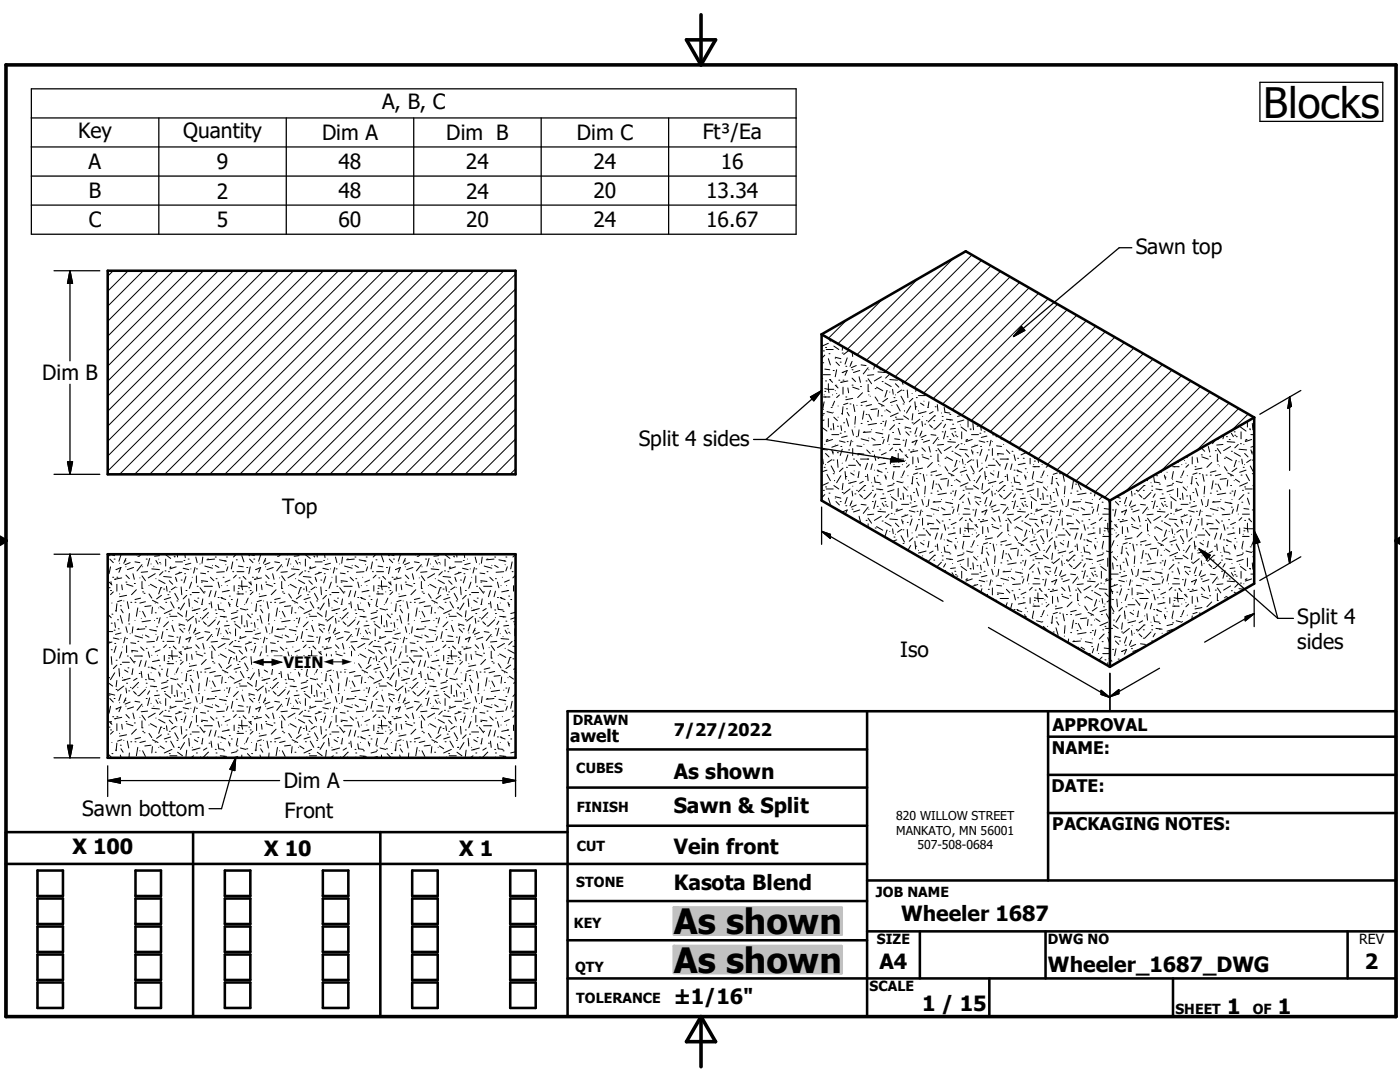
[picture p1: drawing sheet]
<svg xmlns="http://www.w3.org/2000/svg" width="279mm" height="216mm" viewBox="0 0 279 216" stroke-linecap="round" stroke-linejoin="round" font-family="sans-serif">
<defs><g id="words">
<text font-size="8.4" x="252.1" y="23.5">Blocks</text>
<g font-size="7">
<text x="134.5" y="186.4">As shown</text>
<text x="134.5" y="194.1">As shown</text>
</g>
<g font-size="4.2">
<text x="76.2" y="21.8">A, B, C</text>
<text x="15.6" y="27.6">Key</text>
<text x="36.5" y="27.6">Quantity</text>
<text x="64.3" y="28">Dim A</text>
<text x="89.1" y="28">Dim B</text>
<text x="115.1" y="28">Dim C</text>
<text x="140.2" y="27.7">Ft³/Ea</text>
<text x="17.7" y="33.8">A</text>
<text x="43.3" y="33.8">9</text>
<text x="67.6" y="33.8">48</text>
<text x="93" y="33.8">24</text>
<text x="118.5" y="33.8">24</text>
<text x="143.8" y="33.8">16</text>
<text x="17.7" y="39.6">B</text>
<text x="43.3" y="39.6">2</text>
<text x="67.6" y="39.6">48</text>
<text x="93" y="39.6">24</text>
<text x="118.4" y="39.6">20</text>
<text x="140.9" y="39.6">13.34</text>
<text x="17.7" y="45.4">C</text>
<text x="43.3" y="45.3">5</text>
<text x="67.6" y="45.4">60</text>
<text x="93" y="45.4">20</text>
<text x="118.4" y="45.4">24</text>
<text x="140.9" y="45.4">16.67</text>
<text x="226.7" y="50.6">Sawn top</text>
<text x="8.4" y="75.9">Dim B</text>
<text x="127.5" y="88.9">Split 4 sides</text>
<text x="56.3" y="102.5">Top</text>
<text x="258.9" y="124.5">Split 4</text>
<text x="179.7" y="131.2">Iso</text>
<text x="258.9" y="129.5">sides</text>
<text x="8.4" y="132.4">Dim C</text>
<text x="134.4" y="155.5">As shown</text>
<text x="56.6" y="157.3">Dim A</text>
<text x="16.4" y="162.9">Sawn bottom</text>
<text x="56.8" y="163.3">Front</text>
<text x="134.4" y="162.3">Sawn &amp; Split</text>
<text x="14.5" y="170.5">X 100</text>
<text x="52.7" y="170.9">X 10</text>
<text x="91.7" y="170.9">X 1</text>
<text x="134.4" y="170.3">Vein front</text>
<text x="134.4" y="177.7">Kasota Blend</text>
<text x="179.9" y="183.7">Wheeler 1687</text>
<text x="175.5" y="193.3">A4</text>
<text x="209.1" y="194">Wheeler_1687_DWG</text>
<text x="272.4" y="193.3">2</text>
<text x="134.4" y="200.3">±1/16&quot;</text>
<text x="184" y="201.7">1 / 15</text>
<text x="244.9" y="202.3">1</text>
<text x="255" y="202.3">1</text>
</g>
<g font-size="3.5">
<text x="113.8" y="148">awelt</text>
<text x="134.5" y="146.9">7/27/2022</text>
<text x="210.1" y="145.8">APPROVAL</text>
<text x="209.9" y="150.4">NAME:</text>
<text x="209.8" y="158.1">DATE:</text>
<text x="210" y="165.6">PACKAGING NOTES:</text>
</g>
<text font-size="3.1" x="56.6" y="133.4">VEIN</text>
<g font-size="2.8">
<text x="114.3" y="144.6">DRAWN</text>
<text x="115" y="154.3">CUBES</text>
<text x="115.1" y="162">FINISH</text>
<text x="115.1" y="169.8">CUT</text>
<text x="115" y="177.1">STONE</text>
<text x="174.8" y="178.9">JOB NAME</text>
<text x="114.6" y="185.3">KEY</text>
<text x="175" y="188.4">SIZE</text>
<text x="209.1" y="188.4">DWG NO</text>
<text x="271.3" y="188.4">REV</text>
<text x="114.8" y="193.9">QTY</text>
<text x="173.5" y="197.8">SCALE</text>
<text x="115" y="200.2">TOLERANCE</text>
<text x="234.6" y="202.3">SHEET</text>
<text x="250" y="202.3">OF</text>
</g>
<g font-size="2.5">
<text x="50.6" y="133.4">#</text>
<text x="64.6" y="133.3">#</text>
</g>
<g font-size="2.4">
<text x="178.9" y="163.6">820 WILLOW STREET</text>
<text x="178.9" y="166.5">MANKATO, MN 56001</text>
<text x="183.1" y="169.5">507-508-0684</text>
</g>
</g></defs>
<g fill="none" stroke="#000" stroke-width=".51">
<path d="M21.5 54h81.4v40.6h-81.4zM164 66.7l28.7-16.6 57.6 33.2M164 66.7v33.2l57.5 33.2M164 66.7l57.5 33.2M221.5 99.9v33.2M250.3 83.3v33.2l-28.8 16.6M250.3 83.3l-28.8 16.6M21.5 110.6h81.4v40.6h-81.4zM113.3 149.5h59.7M113.3 157.2h59.7M173 141.9v61M209.2 147h69.4"/>
<path d="M209.2 154.6h69.4M209.2 141.9v33.8M1.2 172.4h171.8M7.5 173.7h5.1v5.1h-5.1zM7.5 179.3h5.1v5.1h-5.1zM27 173.7h5.1v5.1h-5.1zM27 179.3h5.1v5.1h-5.1zM38.5 166v36.9M44.9 173.7h5.1v5.1h-5.1zM44.9 179.3h5.1v5.1h-5.1zM64.4 173.7h5.1v5.1h-5.1zM64.4 179.3h5.1v5.1h-5.1z"/>
<path d="M75.9 166v36.9M82.3 173.7h5.1v5.1h-5.1zM82.3 179.3h5.1v5.1h-5.1zM101.8 173.7h5.1v5.1h-5.1zM101.8 179.3h5.1v5.1h-5.1zM113.3 166h-112.1v36.9h277.4v-61h-165.3v61M113.3 179.8h59.7M113.3 164.8h59.7M173 175.7h105.6M209.2 162.2h69.4M7.5 184.9h5.1v5.1h-5.1zM7.5 190.5h5.1v5h-5.1z"/>
<path d="M7.5 196h5.1v5.1h-5.1zM27 190.5h5.1v5h-5.1zM27 196h5.1v5.1h-5.1zM27 184.9h5.1v5.1h-5.1zM44.9 190.5h5.1v5h-5.1zM44.9 196h5.1v5.1h-5.1zM44.9 184.9h5.1v5.1h-5.1zM64.4 190.5h5.1v5h-5.1zM64.4 196h5.1v5.1h-5.1zM64.4 184.9h5.1v5.1h-5.1zM82.3 190.5h5.1v5h-5.1zM82.3 196h5.1v5.1h-5.1z"/>
<path d="M82.3 184.9h5.1v5.1h-5.1zM101.8 190.5h5.1v5h-5.1zM101.8 196h5.1v5.1h-5.1zM101.8 184.9h5.1v5.1h-5.1zM113.3 187.6h59.7M113.3 195.2h165.3M173 185.8h105.6M183.6 185.8v9.4M197.4 195.2v7.7M208.7 185.8v9.4M234.1 195.2v7.7M268.9 185.8v9.4"/>
</g>
<g fill="none" stroke="#000" stroke-width=".2">
<path d="M22.6 54l-1.1 1.1M25.6 54l-4.1 4.1M28.6 54l-7.1 7.1M31.6 54l-10.1 10.1M34.6 54l-13.1 13.1M37.6 54l-16.1 16.1M40.6 54l-19.1 19.1M43.6 54l-22.1 22.1M46.6 54l-25.1 25.1M49.6 54l-28.1 28.1M52.6 54l-31.1 31.1M55.6 54l-34.1 34"/>
<path d="M58.6 54l-37.1 37M61.6 54l-40.1 40M64.6 54l-40.7 40.6M67.6 54l-40.7 40.6M70.6 54l-40.7 40.6M73.6 54l-40.7 40.6M76.6 54l-40.7 40.6M79.6 54l-40.7 40.6M82.5 54l-40.7 40.6M85.5 54l-40.7 40.6M88.5 54l-40.7 40.6M91.5 54l-40.7 40.6"/>
<path d="M94.5 54l-40.6 40.6M97.6 54l-40.7 40.6M100.6 54l-40.7 40.6M102.9 57.7l-37.1 36.9M102.9 54.7l-40.1 39.9M176.1 59.7l-8.9 8.9M183.2 55.6l-14.1 14.1M190.3 51.5l-19.3 19.3M194 50.9l-21.1 21M195.9 51.9l-21.1 21.1M197.8 53l-21.1 21.1M199.7 54.1l-21.1 21.1"/>
<path d="M201.6 55.2l-21.1 21.1M203.5 56.3l-21.1 21.1M205.4 57.4l-21.1 21M207.3 58.5l-21.1 21M209.2 59.6l-21.1 21M102.9 78.6l-16.1 16M102.9 75.6l-19.1 19M102.9 72.6l-22.1 22M102.9 69.6l-25.1 25M102.9 66.6l-28.1 28M102.9 63.6l-31.1 31M102.9 60.7l-34.1 33.9"/>
<path d="M164 67h.1M164.2 72.4h.1M164.2 75.5l-.2 .2M164.3 70h.1M164.3 74.8h1.4M164.3 79.2h1.1M164.5 78.8h.1M164.6 79.2h.1M164.6 78.1h.1M164.6 73.7l1 .1M164.6 70.9l-.6 .6M164.6 77.5l.7 .2"/>
<path d="M164.8 76h.1M164.8 69.3h.1M164.9 69.7h1.4M165.3 71.6l.4 1.2M165.3 76.6v1.1M165.3 68.5l-1.3 .6M165.3 77.7l.1 .7M165.3 77.7h1.1M165.4 70.6h.1M165.4 79.2h.1M165.4 67.6l.3 .5M165.6 75.7h.1"/>
<path d="M165.6 75.7l.6 .6M166.2 78.8h.1M166.3 73.9h.1M166.4 69.1l1 .6M166.7 71.3l1.1 .3M166.7 76.9l.5 .5M166.7 71.5v.1M166.7 77.9v.1M166.8 72.3l.7 .6M167 73.8l-.3 1.4M167 76.9h.1M167 77.1h.1"/>
<path d="M167 68.5h.1M167 78.5h.1M167.4 75.9h.1M167.5 78.8l-.5 .5M167.7 72.3h.1M167.8 76.3h.1M168.1 70.5h.1M168.1 74.3h.1M168.1 74.3l1-.4-.5 1M168.2 69.2l-.1 .7M168.2 75.9h.1M168.2 77.3v1.4"/>
<path d="M168.8 73.1h.1M168.8 79.2h.1M169 63.8l-3.7 3.7M169.1 71.4l-.5 1.3M169.2 77.4l.2 1M169.2 76l-1.4 .3M169.5 69.9l-1.1 .8M169.8 72.6h.1M170 73.8h.1M170 76.9h.1M170 72.1l-.4 1M170 70.2l.2 .9"/>
<path d="M170 75.5l.7 .6M170.2 77.3l1.2 .4M170.2 79.5l-1.4 .3M170.6 70.7h.1M170.9 72.9l-1 .5M171.4 75.2l.3 1.1M171.6 73.9l-1.3 .4M171.7 77.1h.1M171.9 72.8l.9 .1M172.1 78.4l-.9 .9M172.4 71.7h.1M172.8 76h.1"/>
<path d="M173.3 78.1h.1M173.3 73.4l-1 1.2M173.3 75.6l.6 1M173.3 76.7v1.4M173.4 73.8h.1M173.4 78.8h.1M173.7 79.1h.1M174.4 74.8l-1.3 .1M174.6 72.8l-.2 .9M174.7 77.5h.1M174.7 79.2l.5 .8M174.9 77.3l1.3 .7"/>
<path d="M175.1 73.2h.1M175.2 74.2l1.5 .1M175.6 73.8h.1M175.9 75.2l-1.4 .8M176 76.1h.1M176.6 76.4l1.3 .7M177 77.9l-.4 1.3M177.1 79.5l-.9 .7M177.4 74.8l-.7 .7M177.6 78.2h.1M177.6 75.7l1.5 .2M178.1 77.7l.2 1"/>
<path d="M178.4 79.3h.1M178.7 78.8h.1M178.7 76.6l.7 .7M179 79.9l-1.3 .4M179.8 79.1l.7 1.2M179.9 77.8l-.8 .6M180 75.9l.2 .8M180.1 76.3h.1M180.2 77.9h.1M181.1 77.8l.1 1.5M181.6 76.9v.1M182 78.5h.1"/>
<path d="M182.2 79.5l-.7 .7M182.9 79.3h.1M182.9 77.6l-.2 .5M183.3 78.9h1.4M211.1 60.7l-21.1 21M213 61.8l-21.1 21M214.9 62.9l-21.1 21M216.8 64l-21.1 21 .1 .9M218.7 65.1l-21.1 21M220.6 66.2l-21.1 21M222.5 67.3l-21.1 21M224.4 68.4l-21.1 21"/>
<path d="M226.3 69.5l-21.1 21M228.2 70.6l-21.1 21M230.1 71.7l-21.1 21M232 72.8l-21.1 21M233.9 73.9l-21.1 21M235.8 74.9l-21.1 21.1M237.7 76l-21.1 21.1M239.6 77.1l-21.1 21.1M241.5 78.2l-21.1 21.1M243.4 79.3l-18.8 18.8M102.9 93.6l-1.1 1M102.9 90.6l-4.1 4"/>
<path d="M102.9 87.6l-7.1 7M102.9 84.6l-10.1 10M102.9 81.6l-13.1 13M164 89.7l1.2 .1M164 85.2l1 .8M164 94.8h.1M164 86.2v1.4M164.2 91.6l.1 1M164.3 97.8h.1M164.3 82.5h.1M164.3 82.8l-.3 .1M164.3 81.7h.1"/>
<path d="M164.5 93.2h.1M164.5 83.8l-.5 .2M164.5 80.2l-.3 1.4M164.6 98.7l-.6 .6M164.6 88.7h.1M164.8 97.2h.1M164.8 92.7h.1M164.8 90.5l.6 .7M164.9 87.8h.1M164.9 97.6h1.4M165 87.7h.1M165 93.8l-1 .4"/>
<path d="M165 94.6l.7 1.3M165 82.1l1.2 .3M165.3 99.4l.4 1.2M165.3 83.5v1.7M165.3 96.3l-1.3 .6M165.4 98.4h.1M165.7 85.6h.1M165.9 81.3h.1M165.9 93l.7 1.2M165.9 85.7v.1M166 91.7l-.8 .6M166 86.7h1.4"/>
<path d="M166 89.8l.3 .8M166.2 90.2h.1M166.2 87.7l-1.3 .4M166.3 91.8h.1M166.3 94.5h.1M166.3 82.3h.1M166.3 84.5l.1 1.3M166.4 96.9l1 .7M166.4 83.2l.7 .7M166.6 95.9h.1M166.6 80l-.4 1M166.7 99.1l1.1 .3"/>
<path d="M166.7 88.8h.1M166.7 99.4h.1M167.1 90.3h.1M167.1 85.1h.1M167.1 91.7l.1 1.5M167.2 88.8l-1.2 .4M167.2 81h.1M167.2 83.2h.1M167.5 88l1.1 .2M167.7 86.4h.1M167.8 89.1h.1M167.8 94.9l-.8 1.4"/>
<path d="M167.8 84.9l.2 1M168 82.5h.1M168.1 98.3h.1M168.1 92.4h.1M168.1 89.6l-.4 1.3M168.2 96.4l-.1 1.3M168.2 93.4l-.7 .7M168.2 81.2l-.1 1.5M168.4 84.4h.1M168.5 86.2h.1M168.6 94.1l.2 1.5M168.8 95.1h.1"/>
<path d="M168.9 93.2h.1M168.9 81.6h.1M168.9 83.5l.5 1.6M169.1 88.1h.1M169.1 99.2l-.5 1.3M169.1 87l-1.1 .3M169.1 82.3l.4 .7M169.2 90.8l-.4 1.2M169.2 80.5l-.8 .2M169.4 89.8h.1M169.4 95.9h.1M169.4 92.8h1.3"/>
<path d="M169.6 80.6h.1M169.6 97.6l-1.2 1M169.7 96.4h.1M169.8 94.4l.7 .4M169.9 87.8l-.3 1.2M170 99.9l-.4 1M170 98l.2 1M170 85.8l.3 1.1M170.2 97h.1M170.2 89.5v1.4M170.2 88.1h.1M170.3 91.6h.1"/>
<path d="M170.3 80.7l.3 1.4M170.5 94h.1M170.6 98.6h.1M170.6 85.2h.1M170.7 83.1l-.1 1.5M170.9 87.1h.1M170.9 91.9l.8 1.1M170.9 96l-1.5 .4M171 97.8h.1M171 80.9h.1M171 89l1 .1M171.2 95.2h.1"/>
<path d="M171.2 90.8h.1M171.2 90.5l1.2 .1M171.4 94.1l-.1 1M171.4 85.8l-.1 1.2M171.6 98.7l.5 .5M171.7 92.7h.1M171.7 91.6h1.7M171.9 80.9h.1M171.9 84.5h.1M171.9 87.6l1.5 .4M172.3 96l-.7 .4M172.4 97.8h.1"/>
<path d="M172.4 86.2h.1M172.4 99.5h.1M172.4 88.7h.1M172.4 82l-.3 1.7M172.6 96.9h.1M172.6 96.9l-1.3 1.2M172.7 95.1h.1M172.8 82.7h.1M173 89.8l.7 .7M173 80l-1.1 .3M173.1 91.6h.1M173.1 84.1h.1"/>
<path d="M173.1 92.4l-.4 1.3M173.1 94.6l.2 1.3M173.4 87.4h.1M173.4 82.7l.5 1.1M173.8 86.2l-1.5 .1M173.9 96.3h.1M173.9 87.4l.8 .4M173.9 98.3l-1.2 1.2M173.9 80.7l-1.1 .3M174 85.7l-.1 .1M174.1 90.1h.1M174.1 97.8h.1"/>
<path d="M174.1 97h.1M174.1 92.6l-.3 1.1M174.5 93.8h.1M174.5 90.8l.3 1.1M174.5 95.2l.2 1 .9 .1M174.8 86.3l1.4 .3M174.8 99.9l-.4 1.6M174.8 98.6l-.4 .6M174.9 84.5l-1.6 .3M174.9 97.6l1.3 .1M175.1 94.9h.1M175.1 93.8h.1"/>
<path d="M175.1 81.6l-1.3 .1M175.2 91.4h.1M175.2 94h.1M175.2 94l.8 .2M175.3 81.9l-.1 1.2M175.3 80.5l1.2 .5M175.5 89.8h.1M175.6 96.6h.1M175.6 97.7h.1M175.8 84.5h.1M175.8 88.7l-1.6 .1M175.8 86.5h.1"/>
<path d="M175.9 83h.1M175.9 81h.1M176 87.3h.1M176.2 84.1h.1M176.2 98.6h.1M176.2 85.7v.1M176.3 91.4h.1M176.5 92.4h.1M176.5 87.7l-.3 .8M176.6 82h.1M176.6 94.8l.3 .8M176.7 95.2h.1"/>
<path d="M176.7 93.5h.1M176.7 92.4l-1.4 .3M176.7 99.4l-.9 .1M176.9 83.9l-.3 1.2M176.9 81.7l.8 .6M176.9 90.3l-1 .5M177.1 94.2h.1M177.4 86.7l-.3 1.4M177.4 88.7h.1M177.7 91.4v1.2M177.7 98.7h.1M177.9 99.1l1.1 .8"/>
<path d="M178 80.9h.1M178.1 86.3h.1M178.1 89.4l-.5 .5M178.3 83.9h.1M178.3 96.4h.1M178.3 88.7h1.4M178.3 96.7l-1.2 .3M178.3 95.6h.1M178.3 93.1h1.1M178.4 97.7l-1.3 .4M178.4 94.1l-.3 1.4M178.4 92.7h.1"/>
<path d="M178.5 93.1h.1M178.5 92h.1M178.5 87.6l1 .1M178.5 84.8l-.9 1M178.5 91.4l.8 .2M178.7 89.9h.1M178.7 83.2h.1M178.8 83.7h1.4M179 80.7l.7 1.3M179 96l1.1 .3M179.3 91.6h1M179.3 85.5l.4 1.2"/>
<path d="M179.3 90.5v1.1M179.3 97.4v1.7M179.3 82.4l-1.6 .7M179.3 91.6l.1 .7M179.4 84.5h.1M179.4 93.1h.1M179.5 89.6h.1M179.5 89.6l.6 .6M179.7 99.5h.1M179.8 95.2h.1M179.8 99.6v.1M180.1 92.7h.1"/>
<path d="M180.2 80.6h.1M180.2 87.8h.1M180.2 96.2h.1M180.2 98.4l.1 1.3M180.3 83l1 .7M180.3 97.2l.8 .6M180.5 82h.1M180.5 94l-.4 .9M180.6 85.2l1.1 .3M180.6 90.8l.6 .5M180.7 85.5h-.1M180.7 91.9h-.1"/>
<path d="M180.8 86.2l.7 .7M180.9 87.7l-.3 1.4M180.9 90.8h.1M180.9 91h.1M180.9 92.4h.1M181.1 99h.1M181.2 94.9h.1M181.2 97.2h.1M181.3 89.8h.1M181.5 92.7l-.6 .5M181.6 86.2h.1M181.7 90.2h.1"/>
<path d="M181.7 81l-.8 1.4M181.7 98.8l.2 1M181.9 96.4h.1M182 84.4h.1M182 88.2h.1M182 88.2l1-.4-.4 1M182.2 89.8h.1M182.2 82.5l-.2 1.3M182.2 91.2v1.4M182.2 95.1l-.2 1.5M182.3 98.3h.1M182.6 80.2l.1 1.5"/>
<path d="M182.7 87h.1M182.7 81.2h.1M182.7 93.1h.1M182.9 95.5h.1M182.9 97.4l.4 1.6M183 85.3l-.4 1.3M183 96.2l.4 .7M183.1 91.3l.2 1M183.1 94.4l-.8 .2M183.1 89.9l-1.4 .3M183.3 82h.1M183.6 94.5h.1"/>
<path d="M183.6 83.7l-1.3 .9M183.6 82.5h.1M183.7 80.5l.7 .4M183.8 86.5h.1M184 87.7h.1M184 90.8h.1M184 86l-.4 1M184 84.1l.1 1M184 89.4l.7 .7M184 99.7l.3 1.1M184.1 83.1h.1M184.1 91.2l1.3 .4"/>
<path d="M184.1 93.4l-1.4 .3M184.3 94.6l.2 1.4M184.4 80h.1M184.5 84.6h.1M184.5 99.1h.1M184.7 97l-.2 1.6M184.8 82.1l-1.5 .4M184.8 86.9l-1 .4M185 83.9h.1M185 94.8h.1M185.1 81.3h.1M185.4 80.2l-.2 1"/>
<path d="M185.4 99.7l-.2 1.2M185.4 89.1l.3 1.1M185.5 84.8l.6 .5M185.5 87.8l-1.2 .4M185.7 91h.1M185.8 94.8h.1M185.8 98.4h.1M185.8 86.7l1 .2M186.1 92.3l-1 .9M186.2 82.1l-.7 .4M186.4 83.9h.1M186.4 85.6h.1"/>
<path d="M186.4 95.9l-.3 1.7M186.5 83h.1M186.5 83l-1.3 1.2M186.6 81.2h.1M186.8 89.9h.1M186.8 96.6h.1M186.9 94l-1.1 .2M187.1 98h.1M187.1 80.7l.1 1.3M187.2 92h.1M187.2 87.3l-1 1.2M187.2 89.5l.7 1"/>
<path d="M187.2 90.6v1.4M187.3 87.7h.1M187.3 96.6l.6 1.1M187.3 92.7h.1M187.6 93h.1M187.9 82.4h.1M187.9 84.4l-1.3 1.2M187.9 94.6l-1.1 .3M187.9 99.6v.1M188 83.9h.1M188 86.2h.1M188 83.1h.1"/>
<path d="M188.3 88.7l-1.2 .1M188.4 81.3l.2 1 1 .1M188.6 91.4h.1M188.6 93.1l.6 .9M188.7 86l-.4 1.6M188.7 84.6l-.4 .7M188.9 98.4l-1.7 .3M188.9 83.7l1.2 .1M188.9 91.2l1.2 .7M189 87.1h.1M189 95.5l-1.2 .1M189.2 88.1l1.5 .1"/>
<path d="M189.3 95.8l-.1 1.2M189.3 94.4l1.1 .5M189.6 87.7h.1M189.6 82.7h.1M189.6 83.8h.1M189.7 98.4h.1M189.8 96.9h.1M189.8 94.9h.1M189.8 89.1l-1.4 .8M190 90.1h.1M190 86.4l.4 .7M190.1 98h.1"/>
<path d="M190.1 84.6h.1M190.1 99.6v.1M190.5 86.2h.1M190.5 95.9h.1M190.5 90.3l1.3 .7M190.7 86.9h.1M190.7 85.5l-1 .1M190.8 97.8l-.3 1.2M190.8 95.6l.8 .6M191 87.1h.1M191 91.9l-.5 1.2M191.1 93.4l-1 .7"/>
<path d="M191.4 88.7l-.7 .7M191.5 92.1v.1M191.5 89.6l1.5 .2M191.6 84.8h.1M191.8 88.5h.1M191.8 85.2l1.1 .8M191.9 94.8h.1M191.9 86.2v1.4M192 82.9l-.9 .2M192.1 91.6l.1 1M192.2 97.8h.1M192.4 93.2h.1"/>
<path d="M192.4 83.8l-1.3 .4M192.5 98.7l-1 1M192.5 88.7h.1M192.6 97.2h.1M192.6 92.7h.1M192.6 90.5l.7 .7M192.8 87.8h.1M192.8 97.6h1.4M192.9 87.7h.1M192.9 93.8l-1.3 .4M192.9 94.6l.7 1.3M193.2 99.4l.4 1.2"/>
<path d="M193.2 83.6v1.6M193.2 96.3l-1.6 .7M193.3 98.4h.1M193.6 85.6h.1M193.8 93l.6 1.2M193.8 85.7v.1M193.9 91.7l-.9 .6M193.9 86.7h1.4M193.9 89.8l.3 .8M194 90.2h.1M194 87.7l-1.2 .4M194.1 91.8h.1"/>
<path d="M194.2 94.5h.1M194.2 84.5l.1 1.3M194.3 96.9l1 .7M194.4 95.9h.1M194.6 99.1l1.1 .3M194.6 88.8h.1M194.6 99.4h.1M195 90.3h.1M195 85.1h.1M195 91.7l.1 1.5M195.1 88.8l-1.2 .4M195.4 88l1.1 .2"/>
<path d="M195.6 86.4h.1M195.7 89.1h.1M195.7 94.9l-.9 1.4M196 98.3h.1M196 92.4h.1M196 89.6l-.4 1.3M196.1 96.4l-.1 1.3M196.1 93.4l-.7 .7M196.4 86.2h.1M196.5 94.1l.2 1.5M196.7 95.1h.1M196.8 93.2h.1"/>
<path d="M197 88.1h.1M197 99.2l-.5 1.3M197 87l-1.2 .3M197.1 90.8l-.4 1.2M197.2 89.8h.1M197.2 95.9h.1M197.2 92.8h1.4M197.5 97.6l-1.3 1M197.6 96.4h.1M197.6 94.4l.7 .4M197.8 87.8l-.3 1.2M197.9 99.9l-.4 1"/>
<path d="M197.9 98l.2 1M198.1 97h.1M198.1 89.5v1.4M198.1 88.1h.1M198.1 86.4l.1 .5M198.2 91.6h.1M198.3 94h.1M198.5 98.6h.1M198.8 87.1h.1M198.8 91.9l.8 1.1M198.8 96l-1.6 .4M198.9 97.8h.1"/>
<path d="M198.9 89l1 .1M199 95.2h.1M199 90.8h.1M199 90.5l1.3 .1M199.3 94.1l-.1 1M199.5 98.7l.5 .5M199.6 92.7h.1M199.6 91.6h1.7M199.7 87.6l.8 .2M200.2 96l-.7 .4M200.3 97.8h.1M200.3 99.5h.1"/>
<path d="M200.3 88.7h.1M200.4 96.9h.1M200.4 96.9l-1.2 1.2M200.6 95.1h.1M200.9 89.8l.6 .7M201 91.6h.1M201 92.4l-.4 1.3M201 94.6l.1 1.3M201.8 96.3h.1M201.8 98.3l-1.2 1.2M202 90.1h.1M202 97.8h.1"/>
<path d="M202 97h.1M202 92.6l-.3 1.1M202.1 88.8h.2M202.4 93.8h.1M202.4 90.8l.3 1.1M202.4 95.2l.1 1 1 .1M202.7 99.9l-.4 1.6M202.7 98.6l-.4 .6M202.8 97.6l1.3 .1M202.9 94.9h.1M202.9 93.8h.1M203.1 91.4h.1"/>
<path d="M203.1 94h.1M203.1 94l.8 .2M203.4 89.8h.1M203.5 96.6h.1M203.5 97.7h.1M204.1 98.6h.1M204.2 91.4h.1M204.3 92.4h.1M204.5 94.8l.2 .8M204.6 95.2h.1M204.6 93.5h.1M204.6 92.4l-1.4 .3"/>
<path d="M204.6 99.4l-1 .1M204.7 90.3l-.9 .5M205 94.2h.1M205.6 91.4v1.2M205.6 98.7h.1M205.7 99.1l1.2 .8M206.1 96.4h.1M206.1 96.7l-1.1 .3M206.1 95.6h.1M206.1 93.1h1.2M206.3 97.7l-1.3 .4M206.3 94.1l-.3 1.4"/>
<path d="M206.3 92.7h.1M206.4 93.1h.1M206.4 92h.1M206.4 91.4l.7 .2M206.9 96l1.1 .3M207.1 97.4v1.7M207.1 91.6l.2 .7M207.3 93.1h.1M207.5 99.5h.1M207.7 95.2h.1M207.7 99.6v.1M208 92.7h.1"/>
<path d="M208.1 96.2h.1M208.1 98.4l.1 1.3M208.2 97.2l.7 .6M208.4 94l-.4 .9M208.9 99h.1M209.1 94.9h.1M209.1 97.2h.1M209.2 92.8l-.4 .4M209.6 98.8l.2 1M209.8 96.4h.1M210.1 95.1l-.2 1.5M210.2 98.3h.1"/>
<path d="M210.7 93.7h-.1M210.7 95.5h.1M210.7 97.4l.5 1.6M210.9 96.2l.4 .7M211 94.4l-.8 .2M211.5 94.5h.1M211.9 99.7l.2 1.1M212.1 94.6l.3 1.4M212.4 99.1h.1M212.6 97l-.2 1.6M213.3 99.7l-.2 1.2M213.7 98.4h.1"/>
<path d="M214.2 95.9l-.2 1.7M214.7 96.6h.1M214.9 98h.1M215.2 96.6l.6 1.1M215.8 99.6v.1M216.7 98.4l-1.6 .3M217.6 98.4h.1M218 98h.1M218 99.6v.1M218.6 98.2l-.2 .8M220 99l-.6 .7M221.2 99.7l.3 .9"/>
<path d="M222.5 99.4h-.1M222.8 99.2l.8 .2M224.8 99.2l-.4 1.3M225 97.9l-.9 .7M225.8 99.9l-.4 1M225.8 98l.1 1M226.4 98.6h.1M226.8 97.8h.1M227.3 98.7l.6 .5M228.2 97.8h.1M228.2 99.5h.1M228.3 96.9h.1"/>
<path d="M228.3 96.9l-1.2 1.2M229 95.6v.3M229.7 96.3h.1M229.7 98.3l-1.3 1.2M229.8 97.8h.1M229.8 97h.1M230.3 95.2l.1 1 1 .1M230.5 99.9l-.4 1.6M230.5 98.6l-.4 .6M230.7 97.6l1.2 .1M230.8 94.9h.1M231.4 96.6h.1"/>
<path d="M231.4 97.7h.1M231.5 94.1l.3 .1M231.9 98.6h.1M232.4 94.8l.2 .8M232.5 95.2h.1M232.5 99.4l-1 .1M232.9 94.2h.1M233.5 98.7h.1M233.6 99.1l1.1 .8M234 96.4h.1M234 93.1h1.1M234 96.7l-1.1 .3"/>
<path d="M234 95.6h.1M234.2 97.7l-1.3 .4M234.2 94.1l-.3 1.4M234.2 92.7h.1M234.3 93.1h.1M234.7 96l1.2 .3M235 97.4v1.7M235.1 92.1v.2M235.1 93.1h.1M235.4 99.5h.1M235.6 95.2h.1M235.6 99.6v.1"/>
<path d="M235.9 92.7h.1M235.9 91.6h.2M236 96.2h.1M236 98.4l.1 1.3M236.1 97.2l.7 .6M236.3 94l-.4 .9M236.4 91.9h.1M236.7 92.4h.1M236.7 91.1l.2 .2M236.8 99h.1M236.9 94.9h.1M236.9 97.2h.1"/>
<path d="M237.2 92.7l-.5 .5M237.5 98.8l.2 1M237.7 96.4h.1M237.9 95.1l-.1 1.5M237.9 91.2v1.4M238.1 98.3h.1M238.5 93.1h.1M238.6 95.5h.1M238.6 97.4l.5 1.6M238.8 96.2l.4 .7M238.9 91.3l.2 1M238.9 94.4l-.8 .2"/>
<path d="M239.3 94.5h.1M239.7 90.8h.1M239.7 99.7l.3 1.1M239.7 89.4l.7 .7M239.9 91.2l1.2 .4M239.9 93.4l-1.4 .3M240 94.6l.3 1.4M240.3 99.1h.1M240.4 97l-.1 1.6M240.7 94.8h.1M241.1 99.7l-.1 1.2M241.1 89.1l.3 1.1"/>
<path d="M241.4 91h.1M241.5 94.8h.1M241.5 98.4h.1M241.8 92.3l-.9 .9M242.1 95.9l-.3 1.7M242.5 89.9h.1M242.5 96.6h.1M242.6 87.7l-.6 .8M242.7 94l-1.2 .2M242.8 98h.1M242.9 92h.1M242.9 89.5l.7 1"/>
<path d="M242.9 90.6v1.4M243.1 87.7h.1M243.1 96.6l.5 1.1M243.1 92.7h.1M243.4 93h.1M243.6 94.6l-1.1 .3M243.7 99.6l-.1 .1M244.1 88.7l-1.3 .1M244.3 86.8l-.2 .8M244.3 91.4h.1M244.3 93.1l.6 .9M244.6 98.4l-1.7 .3"/>
<path d="M244.6 91.2l1.3 .7M244.8 87.1h.1M244.8 95.5l-1.3 .1M244.9 88.1l1.5 .1M245 95.8l-.1 1.2M245 94.4l1.2 .5M245.3 80.4l-13.6 13.6M245.3 87.7h.1M245.5 98.4h.1M245.6 96.9h.1M245.6 94.9h.1M245.6 89.1l-1.4 .8"/>
<path d="M245.7 90.1h.1M245.7 86.4l.5 .7M245.9 98h.1M245.9 99.6v.1M246.3 86.2h.1M246.3 95.9h.1M246.3 90.3l1.3 .7M246.4 86.9h.1M246.6 97.8l-.3 1.2M246.6 95.6l.8 .6M246.7 87.1h.1M246.7 91.9l-.4 1.2"/>
<path d="M246.8 93.4l-.9 .7M247.1 88.7l-.7 .7M247.2 81.5l-8.4 8.5 .1-.1M247.3 92.1v.1M247.3 89.6l1.5 .2M247.6 88.5h.1M247.6 85.2l1.1 .8M247.7 94.8h.1M247.7 86.2v1.4M247.8 91.6l.2 1M248 97.8h.1M248.1 93.2h.1"/>
<path d="M248.2 98.7l-.9 1M248.2 88.7h.1M248.4 97.2h.1M248.4 92.7h.1M248.4 90.5l.7 .7M248.5 87.8h.1M248.5 97.6h1.4M248.7 87.7h.1M248.7 93.8l-1.3 .4M248.7 94.6l.7 1.3M249 99.4l.4 1.2M249 84.1v1.1"/>
<path d="M249 96.3l-1.6 .7M249.1 98.4h.1M249.1 82.6l-3.3 3.3M249.4 85.6h.1M249.5 93l.7 1.2M249.5 85.7v.1M249.6 86.7h.7M249.6 91.7l-.8 .6M249.6 89.8l.3 .8M249.8 90.2h.1M249.8 87.7l-1.3 .4M249.9 91.8h.1"/>
<path d="M249.9 94.5h.1M249.9 84.5l.1 1.3M250 96.9l.3 .2M250.2 83.4l.1 .1M250.2 95.9h.1M250.3 89l-.7 .2M21.6 119.4l-.1 .3M21.8 110.9h.1M21.8 117.3h.1M21.8 116.2l.5 .5M21.8 110.6l1.1 .3M21.9 111.6l.7 .7"/>
<path d="M22.1 116.2h.1M22.1 116.4h.1M22.1 117.8h.1M22.1 113.1l-.3 1.4M22.5 115.2h.1M22.6 118.1l-.5 .6M22.8 111.6h.1M22.9 115.6h.1M23.2 113.7l.9-.5-.4 1M23.2 113.6v.1M23.3 115.2h.1M23.3 116.6v1.4"/>
<path d="M23.9 112.4h.1M23.9 118.5h.1M24.1 110.7l-.4 1.3M24.3 116.7l.1 1M24.3 119.8l-.8 .3M24.3 115.3l-1.4 .3M24.7 119.9h.1M24.9 111.9h.1M25.1 116.2h.1M25.1 111.4l-.4 1M25.1 113.1h.1M25.1 114.8l.7 .7"/>
<path d="M25.3 116.6l1.2 .4M25.3 118.8l-1.4 .3M26 112.3l-1 .4M26.5 114.5l.3 1.1M26.7 113.2l-1.3 .5M26.8 116.4h.1M26.9 112.1l1 .2M27.1 110.6l.1 .1M27.2 117.7l-.9 1M27.5 111h.1M27.9 115.3h.1M28.1 119.4l-1.2 .2"/>
<path d="M28.2 110.6l-.4 .4M28.3 117.4h.1M28.3 112.7l-1 1.2M28.3 114.9l.7 1M28.3 116v1.4M28.5 118.1h.1M28.5 113.1h.1M28.7 118.4h.1M29.2 111.6h.1M29.5 114.1l-1.3 .1M29.5 110.6v.1M29.7 116.8v.1"/>
<path d="M29.7 118.5l.6 .9M29.9 111.4l-.4 1.6M30 116.6l1.3 .7M30.1 112.5h.1M30.3 113.5l1.5 .2M30.4 119.8l1.1 .5M30.7 113.1h.1M31 114.5l-1.4 .8M31.1 111.8l.4 .7M31.1 115.5h.1M31.7 111.6h.1M31.7 115.7l1.2 .7"/>
<path d="M31.8 112.3h.1M31.8 110.9l-1 .1M32.1 117.3h.1M32.1 117.3l-.4 1.2M32.1 112.5h.1M32.2 118.8l-.9 .7M32.5 114.1l-.7 .7M32.7 117.5h.1M32.7 115l1.5 .2M32.9 113.9h.1M32.9 110.6l1.2 .8M33.1 111.6v1.4"/>
<path d="M33.2 117l.1 1M33.5 118.7h.1M33.6 114.1h.1M33.8 118.1h.1M33.8 115.9l.7 .7M33.9 113.2h.1M34.1 119.2l-1.3 .4M34.1 113.1h.1M34.7 111h.1M34.9 118.4l.7 1.2M34.9 111.1h.1M35 117.1l-.8 .6"/>
<path d="M35 112.1h1.4M35 115.2l.3 .8M35.2 115.6h.1M35.2 113.1l-1.3 .4M35.3 117.2h.1M35.3 119.9h.1M35.4 110.6v.5M35.7 114.2h.1M36.1 115.7h.1M36.1 117.1l.2 1.6M36.3 114.2l-1.3 .4M36.6 113.4l1.1 .3"/>
<path d="M36.7 111.8h.1M36.8 114.5h.1M36.9 110.6l.1 .7M37.1 117.8h.1M37.1 115l-.4 1.3M37.3 118.8l-.7 .7M37.5 111.6h.1M37.7 119.5l.1 1.5M38 118.7h.1M38.1 113.5h.1M38.1 112.4l-1.1 .3M38.2 116.2l-.4 1.2"/>
<path d="M38.4 118.2h1.4M38.4 115.2h.1M38.8 119.8l.7 .4M38.9 113.2l-.3 1.1M39.1 111.1l.3 1.2M39.2 113.5h.1M39.2 114.9v1.4M39.4 117h.1M39.5 119.4h.1M39.9 117.3l.9 1.1M39.9 112.5h.1M40 114.3l1 .2"/>
<path d="M40.2 116.2h.1M40.2 115.9l1.2 .1M40.5 119.5l-.2 1M40.5 111.1l-.2 1.3M40.8 118.1h.1M40.8 117h1.6M40.9 113l1.5 .4M41.4 114.1h.1M41.4 111.6h.1M42 115.2l.7 .7M42.1 117.8l-.4 1.3M42.4 112.8h.1"/>
<path d="M42.8 111.6l-1.5 .1M43 111.1h.1M43 112.8l.7 .4M43.1 115.5h.1M43.1 118l-.3 1.1M43.5 119.2h.1M43.5 116.2l.3 1.1M43.8 111.7l1.4 .3M44.1 119.2h.1M44.2 119.4h.1M44.2 116.8v.1M44.2 119.4l.8 .2"/>
<path d="M44.5 115.2h.1M44.8 114.1l-1.6 .1M44.8 111.9h.1M45 112.7h.1M45.2 111.1h.1M45.4 116.8l-.1 .1M45.5 117.8h.1M45.5 113.1l-.3 .8M45.8 118.9h.1M45.8 117.8l-1.4 .3M45.9 115.7l-1 .5M46.2 119.6h.1"/>
<path d="M46.4 114.1h.1M46.4 112.1l-.2 1.4M46.7 116.9v1.1M47.2 111.7h.1M47.2 114.8l-.6 .5M47.2 110.6l-.6 .5M47.3 114.1h1.4M47.3 118.5h1.1M47.4 118.1h.1M47.4 119.5l-.2 1.4M47.6 118.5h.1M47.6 117.4h.1"/>
<path d="M47.6 113l.9 .1M47.6 116.9l.7 .1M47.7 115.3h.1M48.3 117h1.1M48.3 110.9l.4 1.2M48.3 115.9v1.1M48.3 117l.1 .7M48.4 118.5h.1M48.5 115h.1M48.5 115l.6 .6M49.1 118.1h.1M49.2 113.2h.1"/>
<path d="M49.5 119.4l-.4 .9M49.7 110.9h.1M49.7 117.3h.1M49.7 116.2l.5 .5M49.7 110.6l1.1 .3M49.8 111.6l.7 .7M49.9 116.2h.1M49.9 116.4h.1M49.9 117.8h.1M49.9 113.1l-.2 1.4M50.4 115.2h.1M50.5 118.1l-.6 .6"/>
<path d="M50.6 111.6h.1M50.8 115.6h.1M51.1 113.7l.9-.5-.4 1M51.1 113.6v.1M51.2 115.2h.1M51.2 116.6v1.4M51.7 112.4h.1M51.7 118.5h.1M52 110.7l-.4 1.3M52.2 116.7l.1 1M52.2 119.8l-.9 .3M52.2 115.3l-1.4 .3"/>
<path d="M52.6 119.9h.1M52.8 111.9h.1M53 116.2h.1M53 111.4l-.4 1M53 113.1h.1M53 114.8l.7 .7M53.1 116.6l1.3 .4M53.1 118.8l-1.4 .3M53.9 112.3l-1 .4M54.4 114.5l.3 1.1M54.5 113.2l-1.2 .5M54.7 116.4h.1"/>
<path d="M54.8 112.1l1 .2M55 110.6l.1 .1M55.1 117.7l-1 1M55.4 111h.1M55.8 115.3h.1M55.9 119.4l-1.1 .2M56.1 110.6l-.4 .4M56.2 117.4h.1M56.2 112.7l-1 1.2M56.2 114.9l.7 1M56.2 116v1.4M56.3 118.1h.1"/>
<path d="M56.3 113.1h.1M56.6 118.4h.1M57.1 111.6h.1M57.3 114.1l-1.2 .1M57.4 110.6l-.1 .1M57.6 116.8v.1M57.6 118.5l.6 .9M57.7 111.4l-.4 1.6M57.9 116.6l1.2 .7M58 112.5h.1M58.2 113.5l1.5 .2M58.3 119.8l1.1 .5"/>
<path d="M58.6 113.1h.1M58.9 114.5l-1.4 .8M59 111.8l.4 .7M59 115.5h.1M59.5 111.6h.1M59.5 115.7l1.3 .7M59.7 112.3h.1M59.7 110.9l-1 .1M60 117.3h.1M60 117.3l-.5 1.2M60 112.5h.1M60.1 118.8l-1 .7"/>
<path d="M60.4 114.1l-.7 .7M60.5 117.5h.1M60.5 115l1.6 .2M60.8 113.9h.1M60.8 110.6l1.1 .8M60.9 111.6v1.4M61.1 117l.1 1M61.4 118.7h.1M61.5 114.1h.1M61.7 118.1h.1M61.7 115.9l.6 .7M61.8 113.2h.1"/>
<path d="M61.9 119.2l-1.2 .4M61.9 113.1h.1M62.6 111h.1M62.8 118.4l.7 1.2M62.8 111.1h.1M62.9 117.1l-.8 .6M62.9 112.1h1.4M62.9 115.2l.3 .8M63 115.6h.1M63 113.1l-1.2 .4M63.2 117.2h.1M63.2 119.9h.1"/>
<path d="M63.3 110.6v.5M63.6 114.2h.1M64 115.7h.1M64 117.1l.2 1.6M64.2 114.2l-1.3 .4M64.4 113.4l1.2 .3M64.6 111.8h.1M64.7 114.5h.1M64.8 110.6l.1 .7M65 117.8h.1M65 115l-.4 1.3M65.1 118.8l-.7 .7"/>
<path d="M65.4 111.6h.1M65.6 119.5l.1 1.5M65.8 118.7h.1M66 113.5h.1M66 112.4l-1.1 .3M66.1 116.2l-.4 1.2M66.2 118.2h1.4M66.2 115.2h.1M66.7 119.8l.7 .4M66.8 113.2l-.3 1.1M67 111.1l.2 1.2M67.1 113.5h.1"/>
<path d="M67.1 114.9v1.4M67.2 117h.1M67.4 119.4h.1M67.8 117.3l.8 1.1M67.8 112.5h.1M67.9 114.3l1 .2M68.1 116.2h.1M68.1 115.9l1.2 .1M68.3 119.5l-.1 1M68.3 111.1l-.1 1.3M68.6 118.1h.1M68.6 117h1.7"/>
<path d="M68.8 113l1.5 .4M69.3 114.1h.1M69.3 111.6h.1M69.9 115.2l.7 .7M70 117.8l-.4 1.3M70.3 112.8h.1M70.7 111.6l-1.5 .1M70.8 111.1h.1M70.8 112.8l.8 .4M71 115.5h.1M71 118l-.3 1.1M71.4 119.2h.1"/>
<path d="M71.4 116.2l.3 1.1M71.7 111.7l1.4 .3M72 119.2h.1M72.1 119.4h.1M72.1 116.8v.1M72.1 119.4l.8 .2M72.4 115.2h.1M72.6 114.1l-1.5 .1M72.7 111.9h.1M72.9 112.7h.1M73.1 111.1h.1M73.2 116.8v.1"/>
<path d="M73.4 117.8h.1M73.4 113.1l-.3 .8M73.6 118.9h.1M73.6 117.8l-1.4 .3M73.8 115.7l-1 .5M74 119.6h.1M74.3 114.1h.1M74.3 112.1l-.3 1.4M74.6 116.9v1.1M75 111.7h.1M75 114.8l-.5 .5M75 110.6l-.5 .5"/>
<path d="M75.2 114.1h1.4M75.2 118.5h1.1M75.3 118.1h.1M75.3 119.5l-.3 1.4M75.4 118.5h.1M75.4 117.4h.1M75.4 113l1 .1M75.4 116.9l.7 .1M75.6 115.3h.1M76.1 117h1.2M76.1 110.9l.5 1.2M76.1 115.9v1.1"/>
<path d="M76.1 117l.2 .7M76.3 118.5h.1M76.4 115h.1M76.4 115l.6 .6M77 118.1h.1M77.1 113.2h.1M77.4 119.4l-.4 .9M77.5 110.9h.1M77.5 117.3h.1M77.5 116.2l.6 .5M77.6 110.6l1.1 .3M77.7 111.6l.7 .7"/>
<path d="M77.8 116.2h.1M77.8 116.4h.1M77.8 117.8h.1M77.8 113.1l-.3 1.4M78.2 115.2h.1M78.4 118.1l-.6 .6M78.5 111.6h.1M78.7 115.6h.1M78.9 113.7l1-.5-.4 1M78.9 113.6v.1M79.1 115.2h.1M79.1 116.6v1.4"/>
<path d="M79.6 112.4h.1M79.6 118.5h.1M79.9 110.7l-.4 1.3M80 116.7l.2 1M80 119.8l-.8 .3M80 115.3l-1.3 .3M80.5 119.9h.1M80.7 111.9h.1M80.9 116.2h.1M80.9 111.4l-.4 1M80.9 113.1h.1M80.9 114.8l.7 .7"/>
<path d="M81 116.6l1.3 .4M81 118.8l-1.4 .3M81.7 112.3l-1 .4M82.3 114.5l.3 1.1M82.4 113.2l-1.2 .5M82.6 116.4h.1M82.7 112.1l1 .2M82.8 110.6l.2 .1M83 117.7l-1 1M83.3 111h.1M83.7 115.3h.1M83.8 119.4l-1.1 .2"/>
<path d="M83.9 110.6l-.4 .4M84.1 117.4h.1M84.1 112.7l-1 1.2M84.1 114.9l.7 1M84.1 116v1.4M84.2 118.1h.1M84.2 113.1h.1M84.5 118.4h.1M84.9 111.6h.1M85.2 114.1l-1.3 .1M85.3 110.6l-.1 .1M85.5 116.8v.1"/>
<path d="M85.5 118.5l.6 .9M85.6 111.4l-.4 1.6M85.8 116.6l1.2 .7M85.9 112.5h.1M86.1 113.5l1.5 .2M86.2 119.8l1.1 .5M86.5 113.1h.1M86.7 114.5l-1.4 .8M86.9 111.8l.4 .7M86.9 115.5h.1M87.4 111.6h.1M87.4 115.7l1.3 .7"/>
<path d="M87.6 112.3h.1M87.6 110.9l-1 .1M87.9 117.3h.1M87.9 117.3l-.5 1.2M87.9 112.5h.1M88 118.8l-1 .7M88.3 114.1l-.7 .7M88.4 117.5h.1M88.4 115l1.5 .2M88.7 113.9h.1M88.7 110.6l1.1 .8M88.8 111.6v1.4"/>
<path d="M89 117l.1 1M89.3 118.7h.1M89.4 114.1h.1M89.5 118.1h.1M89.5 115.9l.7 .7M89.7 113.2h.1M89.8 119.2l-1.3 .4M89.8 113.1h.1M90.5 111h.1M90.6 118.4l.7 1.2M90.6 111.1h.1M90.8 117.1l-.9 .6"/>
<path d="M90.8 112.1h1.4M90.8 115.2l.3 .8M90.9 115.6h.1M90.9 113.1l-1.2 .4M91 117.2h.1M91.1 119.9h.1M91.1 110.6l.1 .5M91.5 114.2h.1M91.9 115.7h.1M91.9 117.1l.1 1.6M92 114.2l-1.2 .4M92.3 113.4l1.1 .3"/>
<path d="M92.5 111.8h.1M92.6 114.5h.1M92.6 110.6l.1 .7M92.9 117.8h.1M92.9 115l-.4 1.3M93 118.8l-.7 .7M93.3 111.6h.1M93.4 119.5l.2 1.5M93.7 118.7h.1M93.8 113.5h.1M93.8 112.4l-1.1 .3M94 116.2l-.4 1.2"/>
<path d="M94.1 118.2h1.4M94.1 115.2h.1M94.5 119.8l.7 .4M94.7 113.2l-.3 1.1M94.8 111.1l.3 1.2M95 113.5h.1M95 114.9v1.4M95.1 117h.1M95.2 119.4h.1M95.7 117.3l.8 1.1M95.7 112.5h.1M95.8 114.3l1 .2"/>
<path d="M95.9 116.2h.1M95.9 115.9l1.3 .1M96.2 119.5l-.1 1M96.2 111.1l-.1 1.3M96.5 118.1h.1M96.5 117h1.7M96.6 113l1.6 .4M97.2 114.1h.1M97.2 111.6h.1M97.8 115.2l.6 .7M97.9 117.8l-.4 1.3M98.2 112.8h.1"/>
<path d="M98.6 111.6l-1.6 .1M98.7 111.1h.1M98.7 112.8l.7 .4M98.9 115.5h.1M98.9 118l-.3 1.1M99.3 119.2h.1M99.3 116.2l.3 1.1M99.6 111.7l1.4 .3M99.8 119.2h.1M100 119.4h.1M100 116.8v.1M100 119.4l.8 .2"/>
<path d="M100.2 115.2h.1M100.5 114.1l-1.5 .1M100.6 111.9h.1M100.8 112.7h.1M101 111.1h.1M101.1 116.8v.1M101.2 117.8h.1M101.2 113.1l-.2 .8M101.5 118.9h.1M101.5 117.8l-1.4 .3M101.6 115.7l-.9 .5M101.9 119.6h.1"/>
<path d="M102.2 114.1h.1M102.2 112.1l-.3 1.4M102.5 116.9v1.1M102.9 114.8l-.5 .5M102.9 110.6l-.5 .5M166.8 100.1l.7 .7M167 101.6h.1M167.7 100.1h.1M168.1 102.2h.1M168.1 102.2l1-.4-.4 .8M168.8 100.9h.1M169.8 100.4h.1"/>
<path d="M170 101.6h.1M170 103.3l.3 .3M170.9 100.8l-1 .4M171.4 103l.3 1.1M171.6 101.8l-1.3 .4M171.9 100.6l.9 .2M172.8 103.8h.1M173.3 101.2l-1 1.2M173.3 103.4l.6 1M173.3 104.5v.7M173.4 101.6h.1M174.1 100.1h.1"/>
<path d="M174.4 102.6l-1.3 .1M174.7 105.4h.1M174.9 105.1l1.3 .7M175.1 101h.1M175.2 102l1.5 .2M175.6 101.6h.1M175.9 103l-1.4 .8M176 104h.1M176 100.4l.5 .6M176.6 100.1h.1M176.6 104.2l1.3 .8M176.7 100.8h.1"/>
<path d="M177 101h.1M177 105.8h.1M177 105.8l-.4 1.2M177.1 107.3l-.1 .1M177.4 102.6l-.7 .7M177.6 106v.1M177.6 103.6l1.5 .1M177.9 102.4h.1M178 100.1v1.4M178.1 105.5l.2 1M178.4 107.2h.1M178.5 102.6h.1"/>
<path d="M178.7 106.6h.1M178.7 104.4l.7 .7M178.8 101.8h.1M179 101.6h.1M179 107.7l-.9 .3M179.8 106.9l.7 1.3M179.9 105.6l-.8 .6M179.9 100.6h1.4M179.9 103.7l.3 .8M180.1 104.1h.1M180.1 101.6l-1.3 .4M180.2 105.7h.1"/>
<path d="M180.2 108.4h.1M180.6 102.7h.1M181.1 104.2h.1M181.1 105.6l.1 1.6M181.2 102.7l-1.3 .5M181.5 101.9l1.1 .3M181.6 100.4h.1M181.7 103h.1M181.7 108.8l-.5 1M182 106.3v.1M182 103.6l-.4 1.2M182.2 110.4h.1"/>
<path d="M182.2 107.3l-.7 .7M182.5 100.1h.1M182.6 108l.1 1.6M182.7 109h.1M182.9 107.2h.1M183 102h.1M183 100.9l-1.1 .3M183.1 104.7l-.4 1.2M183.3 103.7h.1M183.3 109.8h.1M183.3 106.8h1.4M183.6 110.3h.1"/>
<path d="M183.7 108.3l.7 .4M183.8 101.8l-.2 1.1M184.1 110.9h.1M184.1 103.4v1.4M184.1 102h.1M184.3 105.5h.1M184.4 107.9h.1M184.8 101h.1M184.8 105.8l.9 1.1M184.8 110l-1.5 .4M185 111.8h.1M185 102.9l.9 .1"/>
<path d="M185.1 109.1h.1M185.1 104.7h.1M185.1 104.4l1.3 .1M185.4 108l-.2 1M185.7 106.6h.1M185.7 105.5h1.6M185.8 101.5l1.5 .4M186.2 110l-.7 .4M186.4 111.8h.1M186.4 100.1h.1M186.4 102.6h.1M186.5 110.8h.1"/>
<path d="M186.5 110.8l-1.3 1.2M186.6 109h.1M186.9 103.7l.7 .7M187.1 105.5h.1M187.1 106.4l-.5 1.2M187.1 108.6l.1 1.2M187.3 101.3h.1M187.8 100.1l-1.6 .1M187.9 110.2h.1M187.9 101.3l.7 .5M187.9 112.2l-1 .9M188 104h.1"/>
<path d="M188 111.8h.1M188 110.9h.1M188 106.5l-.2 1.1M188.4 107.7h.1M188.4 104.7l.3 1.1M188.4 109.1l.2 1 1 .1M188.7 100.2l1.4 .3M188.7 113.8l-.1 .3M188.7 112.5l-.4 .7M188.9 111.5l1.2 .1M189 108.8h.1M189 107.7h.1"/>
<path d="M189.2 105.4h.1M189.2 107.9h.1M189.2 107.9l.8 .3M189.4 103.7h.1M189.6 110.5h.1M189.6 111.6h.1M189.7 102.6l-1.5 .1M189.7 100.4h.1M190 101.2h.1M190 114.3l.4 .7M190.1 112.4v.1M190.3 105.4h.1"/>
<path d="M190.4 106.3v.1M190.4 101.6l-.3 .8M190.5 114h.1M190.5 108.7l.3 .9M190.7 114.7h.1M190.7 109.1h.1M190.7 107.4h.1M190.7 106.4l-1.4 .2M190.7 113.3l-1 .1M190.8 104.2l-1 .5M191 115h.1M191.1 108.2h.1"/>
<path d="M191.4 100.6l-.3 1.4M191.4 102.6h.1M191.6 105.4v1.1M191.6 112.6h.1M191.8 113l1.1 .8M191.9 114v1.4M192.1 100.2h.1M192.1 103.3l-.6 .5M192.2 110.4h.1M192.2 102.6h1.4M192.2 110.6l-1.1 .3M192.2 109.5v.1"/>
<path d="M192.2 107h1.1M192.4 111.6l-1.3 .4M192.4 108l-.3 1.4M192.4 106.6h.1M192.5 107h.1M192.5 105.9h.1M192.5 101.5l1 .1M192.5 105.4l.7 .1M192.6 103.8h.1M192.8 115.7h.1M192.9 115.5h.1M192.9 110l1.1 .2"/>
<path d="M193.2 105.5h1.1M193.2 104.4v1.1M193.2 111.4v1.6M193.2 105.5l.1 .7M193.3 107h.1M193.5 103.6h.1M193.5 103.6l.5 .5M193.6 113.4h.1M193.8 109.1h.1M193.8 113.6h.1M193.9 114.6h1.4M194 115.5l-1.2 .4"/>
<path d="M194 106.6h.1M194.2 101.8h.1M194.2 110.1h.1M194.2 112.3l.1 1.3M194.3 111.1l.7 .7M194.4 107.9l-.4 .9M194.6 104.7l.5 .5M194.6 116.6h.1M194.6 105.8h.1M194.7 100.1l.7 .7M194.8 101.6l-.2 1.4M194.8 104.7h.1"/>
<path d="M194.8 105h.1M194.9 106.3l-.1 .1M195 112.9h.1M195.1 116.6l-1.2 .5M195.1 108.8h.1M195.1 111.1h.1M195.3 103.7h.1M195.4 115.8l1.1 .3M195.4 106.6l-.6 .6M195.6 100.1h.1M195.6 114.3h.1M195.7 116.9h.1"/>
<path d="M195.7 104.1h.1M195.7 112.7l.1 1M195.8 110.4h.1M196 102.2h.1M196 102.2l1-.4-.5 .9M196 117.5l-.3 .7M196.1 103.7h.1M196.1 109l-.1 1.5M196.1 105.1v1.4M196.2 112.2h.1M196.4 114h.1M196.7 100.9h.1"/>
<path d="M196.7 107h.1M196.8 109.4h.1M196.8 111.4l.4 1.5M197 115.9h.1M197 114.8l-1.2 .3M197 110.1l.4 .7M197.1 118.6l-.1 .3M197.1 105.2l.1 1M197.1 108.3l-.9 .3M197.1 103.8l-1.4 .3M197.2 117.6h.1M197.5 108.4h.1"/>
<path d="M197.7 100.4h.1M197.8 115.7l-.3 1.1M197.9 101.6h.1M197.9 104.7h.1M197.9 103.3l.7 .7M197.9 113.6l.3 1.1M198.1 117.3v1.4M198.1 105.1l1.2 .4M198.1 107.3l-1.4 .3M198.1 115.9h.1M198.2 119.4h.1M198.2 108.6l.3 1.4"/>
<path d="M198.5 113h.1M198.6 110.9l-.1 1.6M198.8 115h.1M198.8 119.7l.3 .4M198.8 100.8l-1 .4M198.9 116.8l1 .1M198.9 108.7h.1M199 118.6h.1M199 118.3l1.3 .1M199.3 113.6l-.1 1.2M199.3 103l.3 1.1M199.5 101.8l-1.3 .4"/>
<path d="M199.6 105h.1M199.6 119.4h1.7M199.7 108.7h.1M199.7 112.3h.1M199.7 115.4l1.6 .4M199.7 100.6l1 .2M200 106.2l-1 1M200.3 114h.1M200.3 116.5h.1M200.3 109.8l-.3 1.7M200.7 103.8h.1M200.7 110.5h.1"/>
<path d="M200.9 117.6l.6 .7M200.9 107.9l-1.2 .3M201 111.9h.1M201 119.4h.1M201.1 105.9h.1M201.1 101.2l-.9 1.2M201.1 103.4l.7 1M201.1 104.5v1.4M201.3 115.2h.1M201.3 101.6h.1M201.3 110.5l.5 1.1M201.3 106.6h.1"/>
<path d="M201.5 106.9h.1M201.7 114l-1.5 .1M201.8 115.2l.7 .5M201.8 108.6l-1.1 .2M201.8 113.6h.1M202 117.9h.1M202 100.1h.1M202.3 102.6l-1.3 .1M202.4 118.6l.3 1.1M202.5 105.4h.1M202.5 107l.6 .9M202.7 114.1l1.4 .3"/>
<path d="M202.8 112.3l-1.7 .3M202.8 105.1l1.3 .7M202.9 101h.1M202.9 109.4l-1.2 .2M203.1 119.3h.1M203.1 102l1.5 .2M203.2 109.7l-.1 1.2M203.2 108.3l1.1 .5M203.4 117.6h.1M203.5 101.6h.1M203.6 112.3h.1M203.6 116.5l-1.5 .1"/>
<path d="M203.7 114.3h.1M203.8 110.8h.1M203.8 108.8h.1M203.8 103l-1.4 .8M203.9 115.1h.1M203.9 104h.1M203.9 100.4l.4 .6M204.1 111.9h.1M204.1 113.6h.1M204.2 119.3h.1M204.3 115.5l-.2 .9M204.5 100.1h.1"/>
<path d="M204.5 109.8h.1M204.5 104.2l1.2 .8M204.6 100.8h.1M204.7 111.8l-.2 1.1M204.7 109.6l.9 .5M204.7 118.2l-.9 .4M204.9 101h.1M204.9 105.8h.1M204.9 105.8l-.4 1.2M205 107.3l-.9 .7M205.3 114.6l-.3 1.3M205.3 102.6l-.7 .7"/>
<path d="M205.3 116.5h.1M205.5 106v.1M205.5 103.6l1.5 .1M205.6 119.3v1.1M205.7 102.4h.1M205.9 108.7h.1M205.9 100.1v1.4M206 114.1h.1M206 117.2l-.5 .6M206 105.5l.1 1M206.1 111.8h.1M206.1 116.5h1.4"/>
<path d="M206.3 107.2h.1M206.4 119.8h.1M206.4 115.4l1 .1M206.4 112.6l-.9 1M206.4 102.6h.1M206.4 119.3l.7 .1M206.6 117.8h.1M206.6 111.1h.1M206.6 106.6h.1M206.6 104.4l.7 .7M206.7 101.8h.1M206.7 111.5h1.4"/>
<path d="M206.9 101.6h.1M206.9 107.7l-1.3 .5M206.9 108.6l.6 1.2M207.1 119.4h1.1M207.1 113.3l.4 1.3M207.1 118.3v1.1M207.1 110.2l-1.5 .7M207.1 119.4l.2 .7M207.3 112.3h.1M207.4 117.5h.1M207.4 117.5l.6 .5M207.7 106.9l.7 1.3"/>
<path d="M207.8 105.6l-.8 .6M207.8 100.6h1.4M207.8 103.7l.3 .8M208 104.1h.1M208 101.6l-1.3 .4M208.1 105.7h.1M208.1 108.4h.1M208.1 115.7h.1M208.2 110.8l1 .7M208.4 109.8h.1M208.5 113l1.1 .3M208.5 118.6l.6 .5"/>
<path d="M208.5 102.7h.1M208.5 113.3h.1M208.5 119.7h.1M208.7 114l.6 .7M208.8 115.5l-.3 1.4M208.8 118.6h.1M208.8 118.9h.1M208.9 104.2h.1M208.9 105.6l.2 1.6M209.1 102.7l-1.3 .5M209.2 117.6h.1M209.3 101.9l1.2 .3"/>
<path d="M209.5 114h.1M209.5 100.4h.1M209.6 103h.1M209.6 118h.1M209.6 108.8l-.8 1.4M209.9 112.2h.1M209.9 116.1h.1M209.9 116.1l1-.4-.4 .9M209.9 106.3v.1M209.9 103.6l-.4 1.2M210.1 117.6h.1M210.1 110.4l-.2 1.2"/>
<path d="M210.1 107.3l-.8 .7M210.1 119v1.4M210.3 100.1h.1M210.5 108l.1 1.6M210.6 114.8h.1M210.6 109h.1M210.7 107.2h.1M210.9 102h.1M210.9 113.2l-.4 1.2M210.9 100.9l-1.1 .3M211 104.7l-.4 1.2M211 119.1l.2 1"/>
<path d="M211 117.8l-1.4 .2M211.2 103.7h.1M211.2 109.8h.1M211.2 106.8h1.4M211.5 111.5l-1.3 1M211.5 110.3h.1M211.6 108.3l.7 .4M211.7 114.3h.1M211.7 101.8l-.2 1.1M211.9 115.5h.1M211.9 118.6h.1M211.9 113.8l-.4 1"/>
<path d="M211.9 111.9l.1 1M211.9 117.2l.7 .7M212 110.9h.1M212 103.4v1.4M212 102h.1M212 119l1.3 .4M212.1 105.5h.1M212.3 107.9h.1M212.4 112.4v.1M212.7 101h.1M212.7 105.8l.8 1.1M212.7 110l-1.5 .4"/>
<path d="M212.7 114.7l-1 .4M212.8 111.8h.1M212.8 102.9l1 .1M213 109.1h.1M213 104.7h.1M213 104.4l1.2 .1M213.3 108l-.2 1M213.3 116.9l.2 1.1M213.4 112.6l.6 .6M213.4 115.7l-1.3 .4M213.5 118.9h.1M213.5 106.6h.1"/>
<path d="M213.5 105.5h1.7M213.7 101.5l1.5 .4M213.7 114.6l1 .1M214.1 110l-.7 .4M214.2 111.8h.1M214.2 100.1h.1M214.2 113.4h.1M214.2 102.6h.1M214.4 110.8h.1M214.4 110.8l-1.3 1.2M214.5 109h.1M214.7 117.8h.1"/>
<path d="M214.8 103.7l.7 .7M214.9 105.5h.1M214.9 106.4l-.4 1.2M214.9 108.6l.2 1.2M215.1 119.8h.1M215.1 115.1l-1 1.3M215.1 117.3l.7 1M215.1 118.4v1.4M215.2 101.3h.1M215.2 115.5h.1M215.6 100.1l-1.5 .1M215.8 110.2h.1"/>
<path d="M215.8 101.3l.7 .5M215.8 112.2l-1.3 1.2M215.9 104h.1M215.9 111.8h.1M215.9 114h.1M215.9 110.9h.1M215.9 106.5l-.3 1.1M216.2 116.5l-1.3 .1M216.3 107.7h.1M216.3 104.7l.3 1.1M216.3 109.1l.2 1 .9 .1M216.5 119.3h.1"/>
<path d="M216.6 100.2l1.4 .3M216.6 113.8l-.4 1.6M216.6 112.5l-.4 .7M216.7 111.5l1.3 .1M216.7 119l1.3 .7M216.9 108.8h.1M216.9 107.7h.1M216.9 115h.1M217 105.4h.1M217 107.9h.1M217 107.9l.9 .3M217 115.9l1.6 .2"/>
<path d="M217.3 103.7h.1M217.4 115.5h.1M217.4 110.5h.1M217.4 111.6h.1M217.6 102.6l-1.6 .1M217.6 100.4h.1M217.7 116.9l-1.4 .9M217.9 101.2h.1M217.9 117.9h.1M217.9 114.3l.4 .7M218 112.4v.1M218.1 105.4h.1"/>
<path d="M218.3 106.3v.1M218.3 101.6l-.3 .8M218.4 114h.1M218.4 118.2l1.3 .7M218.4 108.7l.3 .9M218.6 114.7h.1M218.6 109.1h.1M218.6 107.4h.1M218.6 106.4l-1.4 .2M218.6 113.3l-1 .1M218.7 104.2l-1 .5M218.8 115h.1"/>
<path d="M218.8 119.7h.1M218.8 119.7l-.4 1.2M219 108.2h.1M219.2 100.6l-.2 1.4M219.2 116.5l-.6 .7M219.3 102.6h-.1M219.4 120h.1M219.4 117.5l1.5 .1M219.5 105.4v1.1M219.5 112.6h.1M219.7 116.4h.1M219.7 113l1.1 .8"/>
<path d="M219.8 114v1.4M220 100.2h.1M220 103.3l-.6 .5M220 119.4l.1 1M220.1 110.4h.1M220.1 102.6h1.4M220.1 110.6l-1.1 .3M220.1 109.5v.1M220.1 107h1.1M220.2 111.6l-1.2 .4M220.2 108l-.2 1.4M220.2 106.6h.1"/>
<path d="M220.4 107h.1M220.4 105.9h.1M220.4 101.5l1 .1M220.4 116.5h.1M220.4 105.4l.7 .1M220.5 103.8h.1M220.5 118.3l.7 .7M220.6 115.7h.1M220.8 115.5h.1M220.8 110l1.1 .2M221.1 105.5h1.1M221.1 104.4v1.1"/>
<path d="M221.1 111.4v1.6M221.1 105.5l.1 .7M221.2 107h.1M221.4 103.6h.1M221.4 103.6l.5 .5M221.5 113.4h.1M221.6 109.1h.1M221.6 113.6h.1M221.8 119.6l-.9 .5M221.8 114.6h1.4M221.8 117.6l.2 .8M221.9 118h.1"/>
<path d="M221.9 115.5l-1.3 .4M221.9 106.6h.1M222 119.6h.1M222 101.8h.1M222 110.1h.1M222 112.3l.2 1.3M222.2 111.1l.7 .7M222.3 107.9l-.4 .9M222.4 116.6h.1M222.4 104.7l.6 .5M222.5 105.8h-.1M222.6 100.1l.7 .7"/>
<path d="M222.7 104.7h.1M222.7 105h.1M222.7 101.6l-.3 1.4M222.8 106.3l-.1 .1M222.9 118.2h.1M222.9 112.9h.1M222.9 119.6l.1 1.5M223 108.8h.1M223 111.1h.1M223 116.6l-1.2 .5M223.2 103.7h.1M223.3 115.8l1.1 .3"/>
<path d="M223.3 106.6l-.6 .6M223.4 100.1h.1M223.4 114.3h.1M223.6 116.9h.1M223.6 104.1h.1M223.6 112.7l.1 1M223.7 110.4h.1M223.8 102.2h.1M223.8 102.2l1-.4-.4 .9M223.8 117.5l-.4 1.2M224 103.7h.1M224 109l-.2 1.5"/>
<path d="M224 105.1v1.4M224.1 112.2h.1M224.3 114h.1M224.6 100.9h.1M224.6 107h.1M224.7 109.4h.1M224.7 111.4l.4 1.5M224.8 115.9h.1M224.8 114.8l-1.1 .3M224.8 110.1l.4 .7M225 118.6l-.4 1.2M225 105.2l.1 1"/>
<path d="M225 108.3l-.9 .3M225 103.8l-1.4 .3M225.1 117.6h.1M225.4 108.4h.1M225.6 100.4h.1M225.7 115.7l-.3 1.1M225.8 101.6h.1M225.8 104.7h.1M225.8 103.3l.7 .7M225.8 113.6l.3 1.1M225.9 117.3v1.4M225.9 105.1l1.3 .4"/>
<path d="M225.9 107.3l-1.3 .3M226 115.9h-.1M226.1 119.4h.1M226.1 108.6l.3 1.4M226.4 113h.1M226.5 110.9l-.1 1.6M226.6 115h.1M226.6 119.7l.9 1.1M226.6 100.8l-.9 .4M226.8 108.7h.1M226.8 116.8l1 .1M226.9 118.6h.1"/>
<path d="M226.9 118.3l1.3 .1M227.2 113.6l-.1 1.2M227.2 103l.3 1.1M227.3 101.8l-1.2 .4M227.5 105h.1M227.5 119.4h1.6M227.6 108.7h.1M227.6 112.3h.1M227.6 115.4l1.5 .4M227.6 100.6l1 .2M227.9 106.2l-1 1M228.2 114h.1"/>
<path d="M228.2 116.5h.1M228.2 109.8l-.3 1.7M228.6 103.8h.1M228.6 110.5h.1M228.7 117.6l.7 .7M228.7 107.9l-1.1 .3M228.9 111.9h.1M228.9 119.4h.1M229 105.9h.1M229 101.2l-1 1.2M229 103.4l.7 1M229 104.5v1.4"/>
<path d="M229.1 115.2h.1M229.1 101.6h.1M229.1 110.5l.6 1.1M229.2 106.6h-.1M229.4 106.9h.1M229.6 114l-1.6 .1M229.7 115.2l.7 .5M229.7 108.6l-1.1 .2M229.7 113.6h.1M229.8 117.9h.1M229.8 100.1h.1M230.1 102.6l-1.2 .1"/>
<path d="M230.3 118.6l.2 1.1M230.4 105.4h.1M230.4 107l.6 .9M230.5 114.1l1.4 .3M230.7 112.3l-1.7 .3M230.7 105.1l1.2 .7M230.8 101h.1M230.8 109.4l-1.2 .2M231 119.3h.1M231 102l1.5 .2M231.1 109.7l-.1 1.2M231.1 108.3l1.1 .5"/>
<path d="M231.2 117.6h.1M231.4 101.6h.1M231.5 112.3h.1M231.5 116.5l-1.5 .1M231.6 114.3h.1M231.7 110.8h.1M231.7 108.8h.1M231.7 103l-1.4 .8M231.8 115.1h.1M231.8 104h.1M231.8 100.4l.4 .6M231.9 111.9h.1"/>
<path d="M231.9 113.6h.1M232.1 119.3h.1M232.2 115.5l-.3 .9M232.4 100.1h.1M232.4 109.8h.1M232.4 104.2l1.2 .8M232.5 100.8h.1M232.6 111.8l-.2 1.1M232.6 109.6l.9 .5M232.6 118.2l-.9 .4M232.8 101h.1M232.8 105.8h.1"/>
<path d="M232.8 105.8l-.4 1.2M232.9 107.3l-1 .7M233.2 102.6l-.7 .7M233.2 114.6l-.3 1.3M233.2 116.5h.1M233.3 106v.1M233.3 103.6l1.6 .1M233.5 119.3v1.1M233.6 102.4h.1M233.7 108.7h.1M233.7 100.1v1.4M233.9 114.1h.1"/>
<path d="M233.9 117.2l-.6 .6M233.9 105.5l.1 1M234 111.8h.1M234 116.5h1.4M234.2 107.2h.1M234.3 119.8h.1M234.3 115.4l1 .1M234.3 112.6l-1 1M234.3 102.6h.1M234.3 119.3l.7 .1M234.5 117.8h.1M234.5 111.1h.1"/>
<path d="M234.5 106.6h.1M234.5 104.4l.6 .7M234.6 101.8h.1M234.6 111.5h1.4M234.7 101.6h.1M234.7 107.7l-1.2 .5M234.7 108.6l.7 1.2M235 119.4h1.1M235 113.3l.4 1.3M235 118.3v1.1M235 110.2l-1.5 .7M235 119.4l.1 .7"/>
<path d="M235.1 112.3h.1M235.3 117.5h.1M235.3 117.5l.6 .5M235.6 106.9l.7 1.3M235.7 100.6h1.4M235.7 105.6l-.8 .6M235.7 103.7l.3 .8M235.9 104.1h.1M235.9 101.6l-1.3 .4M236 105.7h.1M236 108.4h.1M236 115.7h.1"/>
<path d="M236.1 110.8l1 .7M236.3 109.8h.1M236.4 102.7h.1M236.4 113l1.1 .3M236.4 118.6l.5 .5M236.4 113.3h.1M236.4 119.7h.1M236.5 114l.7 .7M236.7 118.6h.1M236.7 118.9h.1M236.7 115.5l-.3 1.4M236.8 104.2h.1"/>
<path d="M236.8 105.6l.1 1.6M236.9 102.7l-1.2 .5M237.1 117.6h.1M237.2 101.9l1.1 .3M237.4 114h.1M237.4 100.4h.1M237.5 103h.1M237.5 118h.1M237.5 108.8l-.8 1.4M237.8 112.2h.1M237.8 116.1h.1M237.8 116.1l1-.4-.5 .9"/>
<path d="M237.8 106.3v.1M237.8 103.6l-.4 1.2M237.9 117.6h.1M237.9 110.4l-.1 1.2M237.9 107.3l-.7 .7M237.9 119v1.4M238.2 100.1h.1M238.3 108l.2 1.6M238.5 114.8h.1M238.5 109h.1M238.6 107.2h.1M238.8 102h.1"/>
<path d="M238.8 113.2l-.5 1.2M238.8 100.9l-1.1 .3M238.9 104.7l-.4 1.2M238.9 119.1l.2 1M238.9 117.8l-1.4 .2M239.1 103.7h.1M239.1 106.8h1.3M239.1 109.8h.1M239.3 111.5l-1.2 1M239.4 110.3h.1M239.5 108.3l.7 .4M239.5 114.3h.1"/>
<path d="M239.6 101.8l-.3 1.1M239.7 115.5h.1M239.7 118.6h.1M239.7 113.8l-.4 1M239.7 111.9l.2 1M239.7 117.2l.7 .7M239.9 110.9h.1M239.9 102h.1M239.9 103.4v1.4M239.9 119l1.2 .4M240 105.5h.1M240.2 107.9h.1"/>
<path d="M240.3 112.4v.1M240.6 101h.1M240.6 105.8l.8 1.1M240.6 110l-1.5 .4M240.6 114.7l-1 .4M240.7 111.8h.1M240.7 102.9l1 .1M240.9 109.1h.1M240.9 104.7h.1M240.9 104.4l1.2 .1M241.1 108l-.1 1M241.1 116.9l.3 1.1"/>
<path d="M241.3 112.6l.5 .6M241.3 115.7l-1.3 .4M241.4 118.9h.1M241.4 105.5h1.7M241.4 106.6h.1M241.5 101.5l1.6 .4M241.5 114.6l1 .1M242 110l-.7 .4M242.1 111.8h.1M242.1 100.1h.1M242.1 113.4h.1M242.1 102.6h.1"/>
<path d="M242.3 110.8h.1M242.3 110.8l-1.3 1.2M242.4 109h.1M242.5 117.8h.1M242.7 103.7l.7 .7M242.8 105.5h.1M242.8 106.4l-.4 1.2M242.8 108.6l.1 1.2M242.9 119.8h.1M242.9 115.1l-.9 1.3M242.9 117.3l.7 1M242.9 118.4v1.4"/>
<path d="M243.1 101.3h.1M243.1 115.5h.1M243.5 100.1l-1.5 .1M243.6 110.2h.1M243.6 101.3l.7 .5M243.6 112.2l-1.2 1.2M243.8 104h.1M243.8 111.8h.1M243.8 114h.1M243.8 110.9h.1M243.8 106.5l-.3 1.1M244.1 116.5l-1.3 .1"/>
<path d="M244.2 107.7h.1M244.2 104.7l.3 1.1M244.2 109.1l.1 1 1 .1M244.3 119.3h.1M244.5 100.2l1.4 .3M244.5 113.8l-.4 1.6M244.5 112.5l-.4 .7M244.6 111.5l1.3 .1M244.6 119l.7 .4M244.8 108.8h.1M244.8 107.7h.1M244.8 115h.1"/>
<path d="M244.9 105.4h.1M244.9 107.9h.1M244.9 107.9l.8 .3M244.9 115.9l1.5 .2M245.2 103.7h.1M245.3 115.5h.1M245.3 110.5h.1M245.3 111.6h.1M245.5 102.6l-1.6 .1M245.5 100.4h.1M245.6 116.9l-1.4 .9M245.7 101.2h.1"/>
<path d="M245.7 117.9h.1M245.7 114.3l.5 .7M245.9 112.4v.1M246 105.4h.1M246.2 106.3v.1M246.2 101.6l-.3 .8M246.3 114h.1M246.3 118.2l.5 .3M246.3 108.7l.3 .9M246.4 114.7h.1M246.4 109.1h.1M246.4 107.4h.1"/>
<path d="M246.4 106.4l-1.4 .2M246.4 113.3l-.9 .1M246.6 104.2l-1 .5M246.7 115h.1M246.8 108.2h.1M247.1 100.6l-.3 1.4M247.1 116.5l-.7 .7M247.1 102.6h.1M247.3 117.5l1.1 .1M247.4 112.6h.1M247.4 105.4v1.1M247.6 116.4h.1"/>
<path d="M247.6 113l1.1 .8M247.7 114v1.4M247.8 100.2h.1M247.8 103.3l-.5 .5M248 110.4h.1M248 102.6h1.4M248 107h1.1M248 110.6l-1.2 .3M248 109.5v.1M248.1 111.6l-1.3 .4M248.1 108l-.3 1.4M248.1 106.6h.1"/>
<path d="M248.2 107h.1M248.2 105.9h.1M248.2 101.5l1 .1M248.2 116.5h.1M248.2 105.4l.8 .1M248.4 103.8h.1M248.5 115.7h.1M248.7 115.5h.1M248.7 110l1.1 .2M249 105.5h1M249 104.4v1.1M249 111.4v1.6"/>
<path d="M249 105.5l.1 .7M249.1 107h.1M249.2 103.6h.1M249.2 103.6l.6 .5M249.4 113.4h.1M249.5 109.1h.1M249.5 113.6h.1M249.6 114.6h.7M249.8 115.5l-1.3 .4M249.8 106.6h.1M249.9 101.8h.1M249.9 110.1h.1"/>
<path d="M249.9 112.3l.1 1.3M250 111.1l.3 .2M250.2 107.9l-.4 .9M21.5 136.2l1 .7M21.5 133.3l.1 .2M21.5 122.5l.7 .8M21.5 126h1M21.6 135.2h.1M21.8 138.7h.1M21.8 128.1h.1M21.8 138.4l1.1 .3M21.9 139.4l.7 .7"/>
<path d="M22.2 129.7h.1M22.2 124.4h.1M22.2 131l.1 1.6M22.3 122.5h.1M22.3 128.1l-.8 .3M22.3 120.3h.1M22.6 127.3l1.1 .3M22.8 139.4h.1M22.8 125.7h.1M22.9 128.4h.1M22.9 134.3l-.8 1.3M22.9 124.2l.1 1"/>
<path d="M23 121.9h.1M23.2 137.6h.1M23.2 131.7h.1M23.2 128.9l-.4 1.3M23.3 135.8l-.1 1.2M23.3 132.7l-.7 .7M23.3 120.5l-.1 1.5M23.5 123.7h.1M23.6 125.5h.1M23.7 133.4l.2 1.5M23.9 134.4h.1M24 132.6h.1"/>
<path d="M24 120.9h.1M24 122.8l.4 1.6M24.1 138.5l-.4 1.3M24.1 127.4h.1M24.1 126.3l-1.1 .3M24.1 121.6l.5 .7M24.3 130.1l-.4 1.2M24.4 135.2h.1M24.4 132.1h1.4M24.4 129.1h.1M24.7 136.9l-1.2 1M24.8 135.7h.1"/>
<path d="M24.9 133.7l.6 .4M24.9 139.7h.1M25 127.1l-.3 1.2M25.1 139.3l-.4 .9M25.1 137.3l.2 1M25.1 125.1l.3 1.1M25.3 136.3h.1M25.3 127.4h.1M25.3 128.8v1.4M25.4 130.9h.1M25.4 120.1l.3 1.3M25.5 133.3h.1"/>
<path d="M25.7 137.9h.1M25.7 124.5h.1M25.8 122.4l-.1 1.5M26 131.2l.8 1.1M26 135.3l-1.6 .5M26 126.4v.1M26.1 120.2h.1M26.1 137.1v.1M26.1 128.3l1 .1M26.3 134.5h.1M26.3 130.1h.1M26.3 129.8l1.2 .1"/>
<path d="M26.5 133.4l-.1 1M26.5 125.1l-.1 1.2M26.7 138l.5 .5M26.8 132h.1M26.8 130.9h1.7M26.9 120.2h.1M26.9 126.9l1.6 .4M26.9 139.9l1 .2M26.9 123.8h.1M27.3 135.3l-.6 .5M27.5 128h.1M27.5 125.5h.1"/>
<path d="M27.5 138.8h.1M27.5 137.1v.1M27.5 121.3l-.3 1.7M27.6 136.2h.1M27.6 136.2l-1.2 1.3M27.8 134.4h.1M27.9 122h.1M28.1 129.1l.6 .7M28.2 131.7l-.4 1.3M28.2 134l.1 1.2M28.2 123.4h.1M28.5 126.7h.1"/>
<path d="M28.5 122l.5 1.1M28.9 125.5l-1.6 .1M29 135.6h.1M29 125.1h.1M29 126.7l.7 .4M29 137.6l-1.2 1.2M29 120.1l-1.1 .2M29.2 129.4h.1M29.2 139.4h.1M29.2 136.3h.1M29.2 131.9l-.3 1.1M29.2 137.1v.1"/>
<path d="M29.6 133.1h.1M29.6 130.1l.3 1.1M29.6 134.5l.1 1 1 .1M29.9 125.6l1.4 .3M29.9 139.3l-.4 1.5M29.9 137.9l-.4 .6M30 123.8l-1.7 .3M30 136.9l1.3 .1M30.1 133.1h.1M30.1 134.2v.1M30.1 120.9l-1.2 .1M30.3 133.3h.1"/>
<path d="M30.3 130.7v.1M30.3 133.3l.8 .2M30.4 121.2l-.1 1.2M30.6 129.1h.1M30.7 135.9h.1M30.7 137h.1M30.8 128l-1.5 .1M30.9 123.8h-.1M30.9 125.8h.1M31 122.3h.1M31 120.3h.1M31.1 126.6h.1"/>
<path d="M31.1 139.7l.4 .7M31.3 123.4h.1M31.3 125.1h.1M31.3 137.9h.1M31.4 130.7v.1M31.5 131.7h.1M31.5 127l-.2 .8M31.7 121.3h.1M31.7 139.4h.1M31.7 134.1l.2 .8M31.8 134.5h.1M31.8 132.9h.1"/>
<path d="M31.8 131.7l-1.4 .3M31.8 138.7l-1 .1M31.9 123.3l-.2 1.1M31.9 121l.9 .6M31.9 129.7l-.9 .4M32.2 133.5h.1M32.5 128h.1M32.5 126l-.3 1.4M32.8 138h.1M32.8 130.8v1.1M32.9 138.4l1.2 .9M33.1 120.2h.1"/>
<path d="M33.1 139.4v1.4M33.2 125.6h.1M33.2 128.7l-.5 .5M33.3 134.9h.1M33.3 135.8h.1M33.3 128h1.4M33.3 123.2v.1M33.3 136.1l-1.1 .2M33.3 132.4h1.2M33.5 132h.1M33.5 137l-1.3 .5M33.5 133.4l-.3 1.4"/>
<path d="M33.6 132.4h.1M33.6 131.3h.1M33.6 126.9l1 .1M33.6 124.1l-.9 1M33.6 130.8l.7 .1M33.8 129.2h.1M33.8 122.5h.1M33.9 123h1.4M34.1 120.1l.6 1.2M34.1 135.3l1.1 .3M34.3 130.9h1.1M34.3 124.8l.4 1.2"/>
<path d="M34.3 129.8v1.1M34.3 136.7v1.7M34.3 121.7l-1.5 .7M34.3 130.9l.2 .7M34.5 132.4h.1M34.5 123.8h.1M34.6 128.9l.6 .6M34.7 138.8h.1M34.9 139h.1M34.9 134.5h.1M35 139.9h1.4M35.2 132h.1"/>
<path d="M35.3 135.5h.1M35.3 127.1h.1M35.3 137.7l.1 1.3M35.4 122.3l1 .7M35.4 136.5l.7 .7M35.6 121.3h.1M35.6 133.3l-.4 1M35.7 124.8h.1M35.7 131.2h.1M35.7 124.5l1.1 .3M35.7 130.1l.6 .5M35.9 125.5l.7 .7"/>
<path d="M36 130.1h.1M36 130.3h.1M36 131.7h.1M36 127l-.3 1.4M36.1 138.3h.1M36.3 136.5h.1M36.3 134.2v.1M36.4 129.1h.1M36.6 132l-.6 .6M36.7 125.5h.1M36.7 139.7h.1M36.8 129.5h.1"/>
<path d="M36.8 120.3l-.8 1.4M36.8 138.1l.2 1M37 135.8h.1M37.1 123.7h.1M37.1 127.6h.1M37.1 127.6l1-.5-.4 1M37.3 129.1h.1M37.3 121.9l-.2 1.2M37.3 134.4l-.2 1.5M37.3 130.5v1.4M37.4 137.6h.1M37.5 139.4h.1"/>
<path d="M37.8 126.3h.1M37.8 120.5h.1M37.8 132.4h.1M38 134.8h.1M38 136.7l.4 1.6M38.1 124.6l-.4 1.3M38.1 135.5l.4 .7M38.2 130.6l.2 1M38.2 133.7l-.8 .3M38.2 129.2l-1.4 .3M38.4 121.3h.1M38.6 123l-1.2 .9"/>
<path d="M38.6 133.8h.1M38.7 121.8h.1M38.9 125.8h.1M39.1 130.1h.1M39.1 125.3l-.5 1M39.1 123.4l.1 1M39.1 139l.3 1.1M39.1 127h.1M39.1 128.7l.7 .7M39.2 122.4h.1M39.2 130.5l1.3 .4M39.2 132.7l-1.4 .3"/>
<path d="M39.4 134l.2 1.3M39.6 123.9h.1M39.6 138.4h.1M39.8 136.3l-.2 1.6M39.9 121.4l-1.5 .5M39.9 126.2l-1 .4M40 134.1h.1M40 123.2v.1M40.2 120.6h.1M40.5 139l-.2 1.2M40.5 128.4l.3 1.1M40.6 124.1l.6 .5"/>
<path d="M40.6 127.1l-1.2 .5M40.8 130.3h.1M40.9 134.1h.1M40.9 126l.9 .2M40.9 137.7h.1M41.2 131.6l-1 1M41.3 121.4l-.7 .5M41.4 139.4h.1M41.4 124.9h.1M41.4 123.2v.1M41.4 135.2l-.2 1.7M41.6 122.3l-1.3 1.2"/>
<path d="M41.7 120.5h.1M41.8 129.2h.1M41.8 135.9h.1M42 133.3l-1.1 .2M42.1 120.1l.2 1.2M42.1 137.3h.1M42.3 131.3h.1M42.3 126.6l-1 1.2M42.3 128.8l.7 1M42.3 129.9v1.4M42.4 132h.1M42.4 127h.1"/>
<path d="M42.4 135.9l.6 1.1M42.7 132.3h.1M42.8 139.4l-1.5 .1M43 121.7h.1M43 139h.1M43 123.7l-1.3 1.2M43 134l-1.2 .3M43.1 125.5h.1M43.1 122.4h.1M43.1 123.2v.1M43.4 128l-1.3 .1M43.5 120.6l.2 1 .9 .1"/>
<path d="M43.7 130.7v.1M43.7 132.4l.5 .9M43.8 139.5l1.4 .3M43.8 125.3l-.4 1.6M43.8 123.9l-.4 .7M44 137.7l-1.7 .3M44 123l1.2 .1M44 130.5l1.2 .7M44.1 120.3h.1M44.1 126.4v.1M44.1 134.8l-1.3 .1M44.2 127.4l1.6 .2"/>
<path d="M44.4 135.1l-.2 1.2M44.4 133.7l1.1 .6M44.6 122h.1M44.6 123.1h.1M44.6 127h.1M44.8 137.7h.1M44.8 139.7h.1M44.9 136.2h.1M44.9 128.4l-1.4 .8M44.9 134.2v.1M45 125.7l.5 .8M45 129.4h.1"/>
<path d="M45.2 137.3h.1M45.2 139h.1M45.2 123.9h.1M45.6 135.2h.1M45.6 125.5h.1M45.6 129.7l1.3 .6M45.6 120.2l.3 .8M45.8 126.2h.1M45.8 120.6h.1M45.8 124.8l-1 .1M45.9 137.2l-.3 1.1M45.9 134.9l.8 .6"/>
<path d="M46 131.2h.1M46 131.2l-.4 1.2M46 126.4v.1M46.2 132.7l-1 .7M46.4 139.9l-.2 1.4M46.4 128l-.6 .7M46.6 131.5h.1M46.6 128.9l1.5 .2M46.7 124.1h.1M46.9 127.8h.1M46.9 124.5l1.1 .8M47 134.1h.1"/>
<path d="M47 125.5v1.4M47.2 139.5h.1M47.2 130.9l.1 1M47.3 121h.1M47.3 121.9h.1M47.3 137.1v.1M47.3 122.1l-1.1 .3M47.4 132.6h.1M47.4 123.1l-1.2 .4M47.6 128h.1M47.6 138l-1 1M47.7 136.5h.1"/>
<path d="M47.7 132h.1M47.7 129.8l.7 .7M47.8 127.1h.1M47.8 136.9h1.4M48 133.1l-1.3 .4M48 134l.7 1.2M48 121.4l1.1 .3M48 127h.1M48.3 138.7l.4 1.2M48.3 122.8v1.7M48.3 135.6l-1.6 .7M48.4 137.7h.1"/>
<path d="M48.7 124.9h.1M48.8 132.3l.7 1.2M48.8 125.1h.1M48.8 120.6h.1M49 131l-.9 .6M49 126h1.4M49 129.1l.2 .8M49.1 129.5h.1M49.1 127l-1.3 .4M49.2 131.1h.1M49.2 133.8h.1M49.2 121.6h.1"/>
<path d="M49.2 123.8l.2 1.3M49.4 136.2l1 .7M49.4 122.5l.7 .8M49.5 135.2h.1M49.7 138.7h.1M49.7 128.1h.1M49.7 138.4l1.1 .3M49.8 139.4l.7 .7M50.1 129.7h.1M50.1 124.4h.1M50.1 131l.1 1.6M50.2 122.5h.1"/>
<path d="M50.2 128.1l-1.2 .4M50.2 120.3h.1M50.5 127.3l1.1 .3M50.6 139.4h.1M50.6 125.7h.1M50.8 128.4h.1M50.8 134.3l-.9 1.3M50.8 124.2l.1 1M50.9 121.9h.1M51.1 137.6h.1M51.1 131.7h.1M51.1 128.9l-.5 1.3"/>
<path d="M51.2 135.8l-.1 1.2M51.2 132.7l-.7 .7M51.2 120.5l-.1 1.5M51.3 123.7h.1M51.5 125.5h.1M51.6 133.4l.1 1.5M51.7 134.4h.1M51.9 132.6h.1M51.9 120.9h.1M51.9 122.8l.4 1.6M52 138.5l-.4 1.3M52 127.4h.1"/>
<path d="M52 126.3l-1.1 .3M52 121.6l.5 .7M52.2 130.1l-.5 1.2M52.3 135.2h.1M52.3 132.1h1.4M52.3 129.1h.1M52.6 136.9l-1.3 1M52.7 135.7h.1M52.7 133.7l.7 .4M52.8 139.7h.1M52.9 127.1l-.3 1.2M53 139.3l-.4 .9"/>
<path d="M53 137.3l.1 1M53 125.1l.3 1.1M53.1 136.3h.1M53.1 127.4h.1M53.1 128.8v1.4M53.3 130.9h.1M53.3 120.1l.3 1.3M53.4 133.3h.1M53.6 137.9h.1M53.6 124.5h.1M53.7 122.4l-.1 1.5M53.9 131.2l.8 1.1"/>
<path d="M53.9 135.3l-1.6 .5M53.9 126.4v.1M54 120.2h.1M54 137.1v.1M54 128.3l.9 .1M54.1 134.5h.1M54.1 130.1h.1M54.1 129.8l1.3 .1M54.4 133.4l-.1 1M54.4 125.1l-.1 1.2M54.5 138l.6 .5M54.7 132h.1"/>
<path d="M54.7 130.9h1.6M54.8 120.2h.1M54.8 126.9l1.5 .4M54.8 139.9l1 .2M54.8 123.8h.1M55.2 135.3l-.7 .5M55.4 128h.1M55.4 125.5h.1M55.4 138.8h.1M55.4 137.1v.1M55.4 121.3l-.3 1.7M55.5 136.2l-1.2 1.3"/>
<path d="M55.7 134.4h.1M55.8 122h.1M55.9 129.1l.7 .7M56.1 131.7l-.4 1.3M56.1 134l.1 1.2M56.1 123.4h.1M56.3 126.7h.1M56.3 122l.6 1.1M56.8 125.5l-1.6 .1M56.9 135.6h.1M56.9 125.1h.1M56.9 126.7l.7 .4"/>
<path d="M56.9 137.6l-1.2 1.2M56.9 120.1l-1.1 .2M57.1 129.4h.1M57.1 139.4h.1M57.1 136.3h.1M57.1 131.9l-.3 1.1M57.1 137.1v.1M57.5 133.1h.1M57.5 130.1l.2 1.1M57.5 134.5l.1 1 1 .1M57.7 125.6l1.4 .3M57.7 139.3l-.4 1.5"/>
<path d="M57.7 137.9l-.4 .6M57.9 123.8l-1.7 .3M57.9 136.9l1.2 .1M58 133.1h.1M58 134.2v.1M58 120.9l-1.2 .1M58.2 133.3h.1M58.2 130.7v.1M58.2 133.3l.8 .2M58.3 121.2l-.1 1.2M58.4 129.1h.1M58.6 135.9h.1"/>
<path d="M58.6 137h.1M58.7 128l-1.5 .1M58.7 123.8h.1M58.8 125.8h.1M58.9 122.3h.1M58.9 120.3h.1M59 126.6h.1M59 139.7l.4 .7M59.1 123.4h.1M59.1 125.1h.1M59.1 137.9h.1M59.3 130.7v.1"/>
<path d="M59.4 131.7h.1M59.4 127l-.3 .8M59.5 121.3h.1M59.5 139.4h.1M59.5 134.1l.3 .8M59.7 134.5h.1M59.7 132.9h.1M59.7 131.7l-1.4 .3M59.7 138.7l-1 .1M59.8 123.3l-.3 1.1M59.8 121l.9 .6M59.8 129.7l-.9 .4"/>
<path d="M60.1 133.5h.1M60.4 128h.1M60.4 126l-.3 1.4M60.7 138h.1M60.7 130.8v1.1M60.8 138.4l1.1 .9M60.9 120.2h.1M60.9 139.4v1.4M61.1 125.6h.1M61.1 128.7l-.6 .5M61.2 134.9h.1M61.2 135.8h.1"/>
<path d="M61.2 128h1.4M61.2 123.2v.1M61.2 136.1l-1.1 .2M61.2 132.4h1.1M61.4 132h.1M61.4 137l-1.3 .5M61.4 133.4l-.3 1.4M61.5 132.4h.1M61.5 131.3h.1M61.5 126.9l1 .1M61.5 124.1l-1 1M61.5 130.8l.7 .1"/>
<path d="M61.7 129.2h.1M61.7 122.5h.1M61.8 123h1.4M61.9 120.1l.7 1.2M61.9 135.3l1.1 .3M62.2 130.9h1.1M62.2 124.8l.4 1.2M62.2 129.8v1.1M62.2 136.7v1.7M62.2 121.7l-1.5 .7M62.2 130.9l.1 .7M62.3 132.4h.1"/>
<path d="M62.3 123.8h.1M62.5 128.9l.5 .6M62.6 138.8h.1M62.8 139h.1M62.8 134.5h.1M62.9 139.9h1.4M63 132h.1M63.2 135.5h.1M63.2 127.1h.1M63.2 137.7l.1 1.3M63.3 122.3l1 .7M63.3 136.5l.7 .7"/>
<path d="M63.5 121.3h.1M63.5 133.3l-.5 1M63.6 124.8h.1M63.6 131.2h.1M63.6 124.5l1.1 .3M63.6 130.1l.6 .5M63.7 125.5l.7 .7M63.9 130.1h.1M63.9 130.3h.1M63.9 131.7h.1M63.9 127l-.3 1.4M64 138.3h.1"/>
<path d="M64.2 136.5h.1M64.2 134.2v.1M64.3 129.1h.1M64.4 132l-.5 .6M64.6 125.5h.1M64.6 139.7h.1M64.7 129.5h.1M64.7 120.3l-.8 1.4M64.7 138.1l.2 1M64.9 135.8h.1M65 123.7h.1M65 127.6h.1"/>
<path d="M65 127.6l1-.5-.4 1M65.1 129.1h.1M65.1 121.9l-.1 1.2M65.1 134.4l-.1 1.5M65.1 130.5v1.4M65.3 137.6h.1M65.4 139.4h.1M65.7 126.3h.1M65.7 120.5h.1M65.7 132.4h.1M65.8 134.8h.1M65.8 136.7l.4 1.6"/>
<path d="M66 124.6l-.4 1.3M66 135.5l.4 .7M66.1 130.6l.1 1M66.1 133.7l-.8 .3M66.1 129.2l-1.4 .3M66.2 121.3h.1M66.5 123l-1.2 .9M66.5 133.8h.1M66.6 121.8h.1M66.7 125.8h.1M67 130.1h.1M67 125.3l-.5 1"/>
<path d="M67 123.4l.1 1M67 139l.2 1.1M67 127h.1M67 128.7l.6 .7M67.1 122.4h.1M67.1 130.5l1.2 .4M67.1 132.7l-1.4 .3M67.2 134l.3 1.3M67.5 123.9h.1M67.5 138.4h.1M67.6 136.3l-.1 1.6M67.8 121.4l-1.6 .5"/>
<path d="M67.8 126.2l-1 .4M67.9 134.1h.1M67.9 123.2v.1M68.1 120.6h.1M68.3 139l-.1 1.2M68.3 128.4l.3 1.1M68.5 124.1l.5 .5M68.5 127.1l-1.3 .5M68.6 130.3h.1M68.8 134.1h.1M68.8 126l.9 .2M68.8 137.7h.1"/>
<path d="M69 131.6l-.9 1M69.2 121.4l-.7 .5M69.3 139.4h.1M69.3 124.9h.1M69.3 123.2v.1M69.3 135.2l-.3 1.7M69.4 122.3h.1M69.4 122.3l-1.2 1.2M69.6 120.5h.1M69.7 129.2h.1M69.7 135.9h.1M69.9 133.3l-1.1 .2"/>
<path d="M70 120.1l.2 1.2M70 137.3h.1M70.2 131.3h.1M70.2 126.6l-1 1.2M70.2 128.8l.6 1M70.2 129.9v1.4M70.3 132h.1M70.3 127h.1M70.3 135.9l.5 1.1M70.6 132.3h.1M70.7 139.4l-1.5 .1M70.8 121.7h.1"/>
<path d="M70.8 139h.1M70.8 123.7l-1.2 1.2M70.8 134l-1.1 .3M71 125.5h.1M71 122.4h.1M71 123.2v.1M71.3 128l-1.3 .1M71.4 120.6l.2 1 .9 .1M71.6 130.7v.1M71.6 132.4l.5 .9M71.7 139.5l1.4 .3M71.7 125.3l-.4 1.6"/>
<path d="M71.7 123.9l-.4 .7M71.8 137.7l-1.6 .3M71.8 123l1.3 .1M71.8 130.5l1.3 .7M72 120.3h.1M72 126.4v.1M72 134.8l-1.3 .1M72.1 127.4l1.5 .2M72.2 135.1l-.1 1.2M72.2 133.7l1.2 .6M72.5 122h.1M72.5 123.1h.1"/>
<path d="M72.5 127h.1M72.7 137.7h-.1M72.7 139.7h.1M72.8 136.2h.1M72.8 128.4l-1.4 .8M72.8 134.2v.1M72.9 125.7l.5 .8M72.9 129.4h.1M73.1 137.3h.1M73.1 139h.1M73.1 123.9h.1M73.5 135.2h.1"/>
<path d="M73.5 125.5h.1M73.5 129.7l1.3 .6M73.5 120.2l.3 .8M73.6 126.2h.1M73.6 120.6h.1M73.6 124.8l-1 .1M73.8 137.2l-.3 1.1M73.8 134.9l.8 .6M73.9 131.2h.1M73.9 131.2l-.4 1.2M73.9 126.4v.1M74 132.7l-.9 .7"/>
<path d="M74.3 139.9l-.3 1.4M74.3 128l-.7 .7M74.5 131.5h.1M74.5 128.9l1.5 .2M74.6 124.1h.1M74.8 127.8h.1M74.8 124.5l1.1 .8M74.9 134.1h.1M74.9 125.5v1.4M75 139.5h.1M75 130.9l.2 1M75.2 121h.1"/>
<path d="M75.2 121.9h.1M75.2 137.1v.1M75.2 122.1l-1.2 .3M75.3 132.6h.1M75.3 123.1l-1.3 .4M75.4 128h.1M75.4 138l-.9 1M75.6 136.5h.1M75.6 132h.1M75.6 129.8l.7 .7M75.7 127.1h.1M75.7 136.9h1.4"/>
<path d="M75.9 133.1l-1.3 .4M75.9 134l.7 1.2M75.9 121.4l1.1 .3M75.9 127h.1M76.1 138.7l.5 1.2M76.1 122.8v1.7M76.1 135.6l-1.5 .7M76.3 137.7h.1M76.6 124.9h.1M76.7 132.3l.7 1.2M76.7 125.1h.1M76.7 120.6h.1"/>
<path d="M76.8 131l-.8 .6M76.8 126h1.4M76.8 129.1l.3 .8M77 129.5h.1M77 127l-1.3 .4M77.1 131.1h.1M77.1 133.8h.1M77.1 121.6h.1M77.1 123.8l.2 1.3M77.3 136.2l.9 .7M77.3 122.5l.7 .8M77.4 135.2h.1"/>
<path d="M77.5 138.7h.1M77.5 128.1h.1M77.5 138.4l1.2 .3M77.7 139.4l.7 .7M78 129.7h.1M78 124.4h.1M78 131l.1 1.6M78.1 122.5h.1M78.1 128.1l-1.3 .4M78.1 120.3h.1M78.4 127.3l1.1 .3M78.5 139.4h.1"/>
<path d="M78.5 125.7h.1M78.7 128.4h.1M78.7 134.3l-.9 1.3M78.7 124.2l.1 1M78.8 121.9h.1M78.9 137.6h.1M78.9 131.7h.1M78.9 128.9l-.4 1.3M79.1 135.8l-.2 1.2M79.1 132.7l-.7 .7M79.1 120.5l-.2 1.5M79.2 123.7h.1"/>
<path d="M79.3 125.5h.1M79.5 133.4l.1 1.5M79.6 134.4h.1M79.8 132.6h.1M79.8 120.9h.1M79.8 122.8l.4 1.6M79.9 138.5l-.4 1.3M79.9 127.4h.1M79.9 126.3l-1.1 .3M79.9 121.6l.4 .7M80 130.1l-.4 1.2M80.2 135.2h.1"/>
<path d="M80.2 132.1h1.4M80.2 129.1h.1M80.5 136.9l-1.3 1M80.5 135.7h.1M80.6 133.7l.7 .4M80.7 139.7h.1M80.7 127.1l-.2 1.2M80.9 139.3l-.4 .9M80.9 137.3l.1 1M80.9 125.1l.3 1.1M81 136.3h.1M81 127.4h.1"/>
<path d="M81 128.8v1.4M81.2 130.9h.1M81.2 120.1l.2 1.3M81.3 133.3h.1M81.4 137.9h.1M81.4 124.5h.1M81.6 122.4l-.2 1.5M81.7 131.2l.9 1.1M81.7 135.3l-1.5 .5M81.7 126.4v.1M81.9 120.2h.1M81.9 137.1v.1"/>
<path d="M81.9 128.3l.9 .1M82 134.5h.1M82 130.1h.1M82 129.8l1.3 .1M82.3 133.4l-.2 1M82.3 125.1l-.2 1.2M82.4 138l.6 .5M82.6 132h.1M82.6 130.9h1.6M82.7 120.2h.1M82.7 126.9l1.5 .4M82.7 139.9l1 .2"/>
<path d="M82.7 123.8h.1M83.1 135.3l-.7 .5M83.3 128h.1M83.3 125.5h.1M83.3 138.8h.1M83.3 137.1v.1M83.3 121.3l-.3 1.7M83.4 136.2l-1.3 1.3M83.5 134.4h.1M83.7 122h.1M83.8 129.1l.7 .7M83.9 131.7l-.4 1.3"/>
<path d="M83.9 134l.2 1.2M83.9 123.4h.1M84.2 126.7h.1M84.2 122l.6 1.1M84.7 125.5l-1.6 .1M84.8 135.6h.1M84.8 125.1h.1M84.8 126.7l.7 .4M84.8 137.6l-1.3 1.2M84.8 120.1l-1.1 .2M84.9 129.4h.1M84.9 139.4h.1"/>
<path d="M84.9 136.3h.1M84.9 131.9l-.2 1.1M84.9 137.1v.1M85.3 133.1h.1M85.3 130.1l.3 1.1M85.3 134.5l.2 1 1 .1M85.6 125.6l1.4 .3M85.6 139.3l-.4 1.5M85.6 137.9l-.4 .6M85.8 123.8l-1.7 .3M85.8 136.9l1.2 .1M85.9 133.1h.1"/>
<path d="M85.9 134.2v.1M85.9 120.9l-1.2 .1M86.1 133.3h.1M86.1 130.7v.1M86.1 133.3l.8 .2M86.2 121.2l-.1 1.2M86.3 129.1h.1M86.5 135.9h.1M86.5 137h.1M86.6 128l-1.5 .1M86.6 123.8h.1M86.6 125.8h.1"/>
<path d="M86.7 122.3h.1M86.7 120.3h.1M86.9 126.6h.1M86.9 139.7l.4 .7M87 123.4h.1M87 125.1h.1M87 137.9h.1M87.2 130.7l-.1 .1M87.3 131.7h.1M87.3 127l-.3 .8M87.4 121.3h.1M87.4 139.4h.1"/>
<path d="M87.4 134.1l.3 .8M87.6 134.5h.1M87.6 132.9h.1M87.6 131.7l-1.4 .3M87.6 138.7l-1 .1M87.7 123.3l-.3 1.1M87.7 121l.8 .6M87.7 129.7l-1 .4M88 133.5h.1M88.3 128h.1M88.3 126l-.3 1.4M88.5 138h.1"/>
<path d="M88.5 130.8v1.1M88.7 138.4l1.1 .9M88.8 120.2h.1M88.8 139.4v1.4M89 125.6h.1M89 128.7l-.6 .5M89.1 134.9h.1M89.1 135.8h.1M89.1 128h1.4M89.1 123.2v.1M89.1 136.1l-1.1 .2M89.1 132.4h1.1"/>
<path d="M89.3 132h.1M89.3 137l-1.3 .5M89.3 133.4l-.3 1.4M89.4 132.4h.1M89.4 131.3h.1M89.4 126.9l1 .1M89.4 124.1l-1 1M89.4 130.8l.7 .1M89.5 129.2h.1M89.5 122.5h.1M89.7 123h1.4M89.8 120.1l.7 1.2"/>
<path d="M89.8 135.3l1.1 .3M90.1 130.9h1.1M90.1 124.8l.4 1.2M90.1 129.8v1.1M90.1 136.7v1.7M90.1 121.7l-1.6 .7M90.1 130.9l.1 .7M90.2 132.4h.1M90.2 123.8h.1M90.4 128.9h.1M90.4 128.9l.5 .6M90.5 138.8h.1"/>
<path d="M90.6 139h.1M90.6 134.5h.1M90.8 139.9h1.4M90.9 132h.1M91.1 135.5h.1M91.1 127.1h.1M91.1 137.7l.1 1.3M91.2 122.3l1 .7M91.2 136.5l.7 .7M91.3 121.3h.1M91.3 133.3l-.4 1M91.5 124.8h.1"/>
<path d="M91.5 131.2h.1M91.5 124.5l1.1 .3M91.5 130.1l.5 .5M91.6 125.5l.7 .7M91.8 130.1h.1M91.8 130.3h.1M91.8 131.7h.1M91.8 127l-.3 1.4M91.9 138.3h.1M92 136.5h.1M92 134.2v.1M92.2 129.1h.1"/>
<path d="M92.3 132l-.5 .6M92.5 125.5h.1M92.5 139.7h.1M92.6 129.5h.1M92.6 120.3l-.8 1.4M92.6 138.1l.1 1M92.7 135.8h.1M92.9 123.7h.1M92.9 127.6h.1M92.9 127.6l.9-.5-.4 1M93 129.1h.1M93 121.9l-.1 1.2"/>
<path d="M93 134.4l-.1 1.5M93 130.5v1.4M93.1 137.6h.1M93.3 139.4h.1M93.6 126.3h.1M93.6 120.5h.1M93.6 132.4h.1M93.7 134.8h.1M93.7 136.7l.4 1.6M93.8 124.6l-.4 1.3M93.8 135.5l.5 .7M94 130.6l.1 1"/>
<path d="M94 133.7l-.9 .3M94 129.2l-1.4 .3M94.1 121.3h.1M94.4 123l-1.3 .9M94.4 133.8h.1M94.5 121.8h.1M94.6 125.8h.1M94.8 130.1h.1M94.8 125.3l-.4 1M94.8 123.4l.2 1M94.8 139l.3 1.1M94.8 127h.1"/>
<path d="M94.8 128.7l.7 .7M95 122.4h.1M95 130.5l1.2 .4M95 132.7l-1.4 .3M95.1 134l.3 1.3M95.4 123.9h.1M95.4 138.4h.1M95.5 136.3l-.1 1.6M95.7 121.4l-1.6 .5M95.7 126.2l-1 .4M95.8 134.1h.1M95.8 123.2v.1"/>
<path d="M95.9 120.6h.1M96.2 139l-.1 1.2M96.2 128.4l.3 1.1M96.4 124.1l.5 .5M96.4 127.1l-1.3 .5M96.5 130.3h.1M96.6 134.1h.1M96.6 126l1 .2M96.6 137.7h.1M96.9 131.6l-1 1M97 121.4l-.6 .5M97.2 139.4h.1"/>
<path d="M97.2 124.9h.1M97.2 123.2v.1M97.2 135.2l-.3 1.7M97.3 122.3h.1M97.3 122.3l-1.2 1.2M97.5 120.5h.1M97.6 129.2h.1M97.6 135.9h.1M97.8 133.3l-1.2 .2M97.9 120.1l.1 1.2M97.9 137.3h.1M98 131.3h.1"/>
<path d="M98 126.6l-1 1.2M98 128.8l.7 1M98 129.9v1.4M98.2 132h.1M98.2 127h.1M98.2 135.9l.5 1.1M98.4 132.3h.1M98.6 139.4l-1.6 .1M98.7 121.7h.1M98.7 139h.1M98.7 123.7l-1.2 1.2M98.7 134l-1.1 .3"/>
<path d="M98.9 125.5h.1M98.9 122.4h.1M98.9 123.2v.1M99.2 128l-1.3 .1M99.3 120.6l.1 1 1 .1M99.4 130.7v.1M99.4 132.4l.6 .9M99.6 139.5l1.4 .3M99.6 125.3l-.4 1.6M99.6 123.9l-.4 .7M99.7 137.7l-1.7 .3M99.7 123l1.3 .1"/>
<path d="M99.7 130.5l1.3 .7M99.8 120.3h.1M99.8 126.4v.1M99.8 134.8l-1.2 .1M100 127.4l1.5 .2M100.1 135.1l-.1 1.2M100.1 133.7l1.1 .6M100.4 122h.1M100.4 123.1h.1M100.4 127h.1M100.6 137.7h-.1M100.6 139.7h.1"/>
<path d="M100.7 136.2h.1M100.7 128.4l-1.4 .8M100.7 134.2v.1M100.8 125.7l.4 .8M100.8 129.4h.1M101 137.3h.1M101 139h.1M101 123.9h.1M101.4 135.2h.1M101.4 125.5h.1M101.4 129.7l1.2 .6M101.4 120.2l.2 .8"/>
<path d="M101.5 126.2h.1M101.5 120.6h.1M101.5 124.8l-1 .1M101.6 137.2l-.2 1.1M101.6 134.9l.9 .6M101.8 131.2h.1M101.8 131.2l-.4 1.2M101.8 126.4v.1M101.9 132.7l-.9 .7M102.2 139.9l-.3 1.4M102.2 128l-.7 .7M102.4 131.5h.1"/>
<path d="M102.4 128.9l.5 .1M102.5 124.1h.1M102.6 127.8h.1M102.6 124.5l.3 .2M102.8 134.1h.1M102.8 125.5v1.4M102.9 138.4l-.5 .6M102.9 136.1l-.4 .2M102.9 133.4l-.4 .1M102.9 123.2l-1 .3M102.9 122.2l-1 .2M201 120.3l-.3 .8"/>
<path d="M202 120.4l-.3 1.1M202.4 121.6h.1M202.9 121.6h.1M203.1 121.8h.1M203.1 121.8l.8 .3M204.3 120.2v.1M204.5 122.6l.2 .8M204.6 123h.1M204.6 121.4h.1M204.6 120.3l-1.4 .2M205 122.1h.1M206.1 123.4v.1"/>
<path d="M206.1 120.9h1.2M206.3 121.9l-.3 1.4M206.3 120.5h.1M206.4 120.9h.1M206.9 123.9l1.1 .2M207.3 120.9h.1M207.7 123h.1M208 120.5h.1M208.1 124h.1M208.2 125l.7 .7M208.4 121.8l-.4 1M208.8 120.2v.1"/>
<path d="M209.1 122.8h.1M209.1 125h.1M209.3 120.5l-.5 .6M209.8 124.3h.1M210.1 122.9l-.2 1.5M210.2 126.1h.1M210.6 120.9h.1M210.7 123.3h.1M210.7 125.3l.5 1.5M210.9 124l.4 .7M211 122.2l-.8 .3M211.5 122.3h.1"/>
<path d="M211.9 127.5h.1M212 121.2l-1.4 .3M212.1 122.5l.3 1.4M212.4 126.9h.1M212.6 124.8l-.2 1.6M212.8 122.6h.1M213.3 127.5l-.1 .7M213.7 122.6h.1M213.7 126.2h.1M214 120.1l-1 1M214.2 127.9h.1M214.2 123.7l-.2 1.7"/>
<path d="M214.7 124.4h.1M214.8 121.8l-1.1 .3M214.9 125.8h.1M215.2 129.1h.1M215.2 124.4l.6 1.1M215.2 120.5h.1M215.5 120.8h.1M215.6 127.9l-1.5 .1M215.8 129.1l.7 .5M215.8 122.5l-1.1 .3M215.8 127.5h.1M216.5 120.9l.5 .9"/>
<path d="M216.6 128l1.4 .3M216.7 126.2l-1.6 .3M216.9 123.3l-1.3 .2M217.2 123.6l-.2 1.2M217.2 122.2l1.1 .6M217.6 126.2h.1M217.6 130.4l-.6 .1M217.6 128.2h.1M217.7 124.7h.1M217.7 122.8h.1M217.9 129h.1M218 125.8h.1"/>
<path d="M218 127.5h.1M218.3 129.4l-.3 .9M218.4 123.7h.1M218.7 125.7l-.3 1.1M218.7 123.5l.8 .5M219 121.2l-1 .7M219.2 128.5l-.2 1.4M219.3 130.4h-.1M219.8 122.6h.1M220 128h.1M220 131.1l-.6 .6M220.1 125.7h.1"/>
<path d="M220.1 130.4h1.4M220.2 121.1h.1M220.4 129.3l1 .1M220.4 126.5l-1 1M220.5 131.7h.1M220.5 125h.1M220.5 120.5h.1M220.6 125.4h1.4M220.8 121.6l-1.3 .5M220.8 122.5l.7 1.2M221.1 127.2l.4 1.3M221.1 132.2v.6"/>
<path d="M221.1 124.1l-1.6 .7M221.2 126.2h.1M221.4 131.4h.1M221.4 131.4l.5 .5M221.6 120.8l.7 1.3M222 122.3h.1M222 129.6h.1M222.2 124.7l1 .7M222.3 123.7h.1M222.4 126.9l1.2 .3M222.4 132.5h.1M222.5 127.2h-.1"/>
<path d="M222.6 127.9l.7 .7M222.7 129.4l-.3 1.4M223.2 131.5h.1M223.4 127.9h.1M223.6 122.8l-.9 1.3M223.8 126.1h.1M223.8 130h.1M223.8 130l1-.4-.4 .9M223.8 120.2v.1M224 131.5h.1M224 124.3l-.2 1.2M224 121.2l-.7 .7"/>
<path d="M224.4 121.9l.2 1.6M224.6 128.7h.1M224.6 122.9h.1M224.7 121.1h.1M224.8 127.1l-.4 1.2M225.1 123.7h.1M225.1 120.7h1.4M225.4 125.4l-1.3 1M225.4 124.2h.1M225.5 122.2l.7 .4M225.6 128.2v.1M225.8 129.4h.1"/>
<path d="M225.8 127.8l-.4 .9M225.8 125.8l.1 1M225.9 124.8h.1M226.2 121.8h.1M226.4 126.4h.1M226.6 123.9l-1.5 .4M226.6 128.6l-.9 .4M226.8 125.7h.1M226.9 123h.1M227.2 121.9l-.1 1M227.3 126.5l.6 .6M227.3 129.6l-1.2 .4"/>
<path d="M227.5 120.5h.1M227.6 128.5l1 .1M228 123.9l-.7 .4M228.2 125.7h.1M228.2 127.3h.1M228.3 124.7h.1M228.3 124.7l-1.2 1.2M228.4 122.9h.1M228.9 120.3l-.5 1.2M228.9 122.5l.1 1.2M229.7 124.1h.1M229.7 126.1l-1.3 1.2"/>
<path d="M229.8 125.7h.1M229.8 127.9h.1M229.8 124.8h.1M229.8 120.4l-.2 1.1M230.3 121.6h.1M230.3 123l.1 1 1 .1M230.5 127.8v.1M230.5 126.4l-.4 .7M230.7 125.4l1.2 .1M230.8 122.8h.1M230.8 121.6h.1M231 121.8h.1"/>
<path d="M231 121.8l.8 .3M231.4 124.4h.1M231.4 125.5h.1M231.9 126.4h.1M232.2 120.2v.1M232.4 122.6l.2 .9M232.5 123h.1M232.5 121.4h.1M232.5 120.3l-1.4 .2M232.9 122.1h.1M234 124.3h.1M234 120.9h1.1"/>
<path d="M234 124.6l-1.1 .2M234 123.4v.1M234.2 125.5l-1.3 .4M234.2 121.9l-.3 1.4M234.2 120.5h.1M234.3 120.9h.1M234.7 123.9l1.2 .2M235 125.3h.1M235.1 120.9h.1M235.6 123h.1M235.9 120.5h.1M236 124h.1"/>
<path d="M236.3 121.8l-.4 1M236.7 120.2v.1M236.9 122.8h.1M237.2 120.5l-.5 .6M237.9 122.9v.7M238.5 120.9h.1M238.9 122.2l-.8 .3M239.3 122.3h.1M239.9 121.2l-1.4 .3M241.8 120.1l-.9 1M243.1 120.5h.1M21.5 150.4l.7 .7"/>
<path d="M21.6 147.2l-.1 .3M21.8 145.1h.1M21.8 144l.5 .5M22.1 144h.1M22.1 144.3h.1M22.1 145.7h.1M22.1 140.9l-.3 1.4M22.3 150.4h.1M22.3 148.1v.1M22.5 143h.1M22.6 145.9l-.5 .6M22.9 143.4h.1"/>
<path d="M23 149.7h.1M23.2 141.5h.1M23.2 141.5l.9-.4-.4 .9M23.3 143h.1M23.3 148.3l-.1 1.5M23.3 144.4v1.4M23.9 140.2h.1M23.9 146.3h.1M24 148.7h.1M24 150.7l.2 .5M24.1 149.4l.5 .7M24.3 144.5l.1 1"/>
<path d="M24.3 147.6l-.8 .3M24.3 143.1l-1.4 .3M24.7 147.7h.1M25.1 144h.1M25.1 140.9h.1M25.1 142.6l.7 .7M25.3 144.4l1.2 .4M25.3 146.6l-1.4 .3M25.4 147.9l.3 1.4M25.8 150.2l-.1 1M26 140.1l-1 .4M26.1 148h.1"/>
<path d="M26.5 142.3l.3 1.1M26.7 141.1l-1.3 .4M26.8 144.3h.1M26.9 148h.1M27.2 145.5l-.9 1M27.5 149.1l-.3 1.7M27.9 143.1h.1M27.9 149.8h.1M28.1 147.2l-1.2 .3M28.3 145.2h.1M28.3 140.5l-1 1.2M28.3 142.7l.7 1"/>
<path d="M28.3 143.8v1.4M28.5 145.9h.1M28.5 140.9h.1M28.5 149.8l.5 1.1M28.7 146.2h.1M29 147.9l-1.1 .3M29.5 141.9l-1.3 .1M29.7 144.7h.1M29.7 146.3l.6 .9M30 144.4l1.3 .7M30.1 140.3v.1M30.1 148.7l-1.2 .2"/>
<path d="M30.3 141.3l1.5 .2M30.4 149l-.1 1.2M30.4 147.6l1.1 .6M30.7 140.9h.1M31 150.1h.1M31 142.3l-1.4 .8M31 148.1v.1M31.1 143.3h.1M31.7 149.1h.1M31.7 143.6l1.2 .7M31.8 140.1h.1M31.9 151.1v.1"/>
<path d="M31.9 148.9l.9 .5M32.1 145.1h.1M32.1 145.1l-.4 1.2M32.1 140.3v.1M32.2 146.6l-.9 .7M32.5 141.9l-.7 .7M32.7 145.4h.1M32.7 142.9l1.5 .1M32.9 141.7h.1M33.1 148h.1M33.2 144.8l.1 1M33.3 151.1h.1"/>
<path d="M33.5 146.5h.1M33.6 141.9h.1M33.8 150.4h.1M33.8 145.9h.1M33.8 143.7l.7 .7M33.9 141.1h.1M33.9 150.8h1.4M34.1 147l-1.3 .5M34.1 147.9l.6 1.2M34.1 140.9h.1M34.3 149.5l-1.5 .7M34.9 146.2l.7 1.3"/>
<path d="M35 144.9l-.8 .6M35 143l.3 .8M35.2 143.4h.1M35.2 140.9l-1.3 .4M35.3 145h.1M35.3 147.7h.1M35.4 150.1l1 .7M35.6 149.1h.1M35.7 142h.1M36.1 143.6h.1M36.1 144.9l.2 1.6M36.3 142l-1.3 .5"/>
<path d="M36.6 141.2l1.1 .3M36.8 142.3h.1M36.8 148.2l-.8 1.3M37.1 145.7h.1M37.1 142.9l-.4 1.2M37.3 149.7l-.2 1.2M37.3 146.6l-.7 .7M37.7 147.3l.1 1.6M37.8 148.3h.1M38 146.5h.1M38.1 141.3h.1M38.1 140.2l-1.1 .3"/>
<path d="M38.2 144l-.4 1.2M38.4 149.1h.1M38.4 146.1h1.4M38.4 143h.1M38.6 150.8l-.5 .4M38.7 149.6h.1M38.8 147.6l.7 .4M38.9 141.1l-.3 1.1M39.2 150.2h.1M39.2 141.3h.1M39.2 142.7v1.4M39.4 144.8h.1"/>
<path d="M39.5 147.2h.1M39.9 145.1l.9 1.1M39.9 149.3l-1.5 .4M39.9 140.3v.1M40 151.1h.1M40 142.2l1 .1M40.2 148.4h.1M40.2 144h.1M40.2 143.7l1.2 .1M40.5 147.3l-.2 1M40.8 145.9h.1M40.8 144.8h1.6"/>
<path d="M40.9 140.8l1.5 .4M41.3 149.3l-.7 .4M41.4 141.9h.1M41.4 151.1h.1M41.6 150.1l-1.1 1.1M41.7 148.3h.1M42 143l.7 .7M42.1 145.7l-.4 1.2M42.1 147.9l.2 1.2M42.4 140.6h.1M43 149.5h.1M43 140.6l.7 .5"/>
<path d="M43.1 143.3h.1M43.1 150.2h.1M43.1 145.8l-.3 1.1M43.1 151.1h.1M43.5 147h.1M43.5 144l.3 1.1M43.5 148.4l.2 1 .9 .1M44 150.8l1.2 .1M44.1 147h.1M44.1 148.1v.1M44.2 147.2h.1M44.2 144.7h.1"/>
<path d="M44.2 147.2l.8 .3M44.5 143h.1M44.6 149.8h.1M44.6 150.9h.1M44.8 141.9l-1.6 .1M45 140.5h.1M45.4 144.7h-.1M45.5 145.7h.1M45.5 140.9l-.3 .8M45.6 148l.3 .9M45.8 148.4h.1M45.8 146.8h.1"/>
<path d="M45.8 145.7l-1.4 .2M45.9 143.6l-1 .4M46.2 147.5h.1M46.4 141.9h.1M46.7 144.7v1.1M47.2 142.6l-.6 .5M47.3 148.9h.1M47.3 149.7h.1M47.3 141.9h1.4M47.3 150l-1.1 .2M47.3 146.3h1.1M47.4 145.9h.1"/>
<path d="M47.4 150.9l-.8 .3M47.4 147.3l-.2 1.4M47.6 146.3h.1M47.6 145.2h.1M47.6 140.8l.9 .1M47.6 144.7l.7 .1M47.7 143.1h.1M48 149.3l1.1 .2M48.3 144.8h1.1M48.3 143.7v1.1M48.3 150.7v.5M48.3 144.8l.1 .7"/>
<path d="M48.4 146.3h.1M48.5 142.9h.1M48.5 142.9l.6 .5M48.8 148.4h.1M49.1 145.9h.1M49.2 149.4h.1M49.2 141.1h.1M49.4 150.4l.7 .7M49.5 147.2l-.4 1M49.7 145.1h.1M49.7 144l.5 .5M49.9 144h.1"/>
<path d="M49.9 144.3h.1M49.9 145.7h.1M49.9 140.9l-.2 1.4M50.2 150.4h.1M50.2 148.1v.1M50.4 143h.1M50.5 145.9l-.6 .6M50.8 143.4h.1M50.9 149.7h.1M51.1 141.5h.1M51.1 141.5l.9-.4-.4 .9M51.2 143h.1"/>
<path d="M51.2 148.3l-.1 1.5M51.2 144.4v1.4M51.7 140.2h.1M51.7 146.3h.1M51.9 148.7h.1M51.9 150.7l.1 .5M52 149.4l.5 .7M52.2 144.5l.1 1M52.2 147.6l-.9 .3M52.2 143.1l-1.4 .3M52.6 147.7h.1M53 144h.1"/>
<path d="M53 140.9h.1M53 142.6l.7 .7M53.1 144.4l1.3 .4M53.1 146.6l-1.4 .3M53.3 147.9l.3 1.4M53.7 150.2l-.1 1M53.9 140.1l-1 .4M54 148h.1M54.4 142.3l.3 1.1M54.5 141.1l-1.2 .4M54.7 144.3h.1M54.8 148h.1"/>
<path d="M55.1 145.5l-1 1M55.4 149.1l-.3 1.7M55.8 143.1h.1M55.8 149.8h.1M55.9 147.2l-1.1 .3M56.2 145.2h.1M56.2 140.5l-1 1.2M56.2 142.7l.7 1M56.2 143.8v1.4M56.3 145.9h.1M56.3 140.9h.1M56.3 149.8l.6 1.1"/>
<path d="M56.6 146.2h.1M56.9 147.9l-1.1 .3M57.3 141.9l-1.2 .1M57.6 144.7h.1M57.6 146.3l.6 .9M57.9 144.4l1.2 .7M58 140.3v.1M58 148.7l-1.2 .2M58.2 141.3l1.5 .2M58.3 149l-.1 1.2M58.3 147.6l1.1 .6M58.6 140.9h.1"/>
<path d="M58.9 150.1h.1M58.9 142.3l-1.4 .8M58.9 148.1v.1M59 143.3h.1M59.5 149.1h.1M59.5 143.6l1.3 .7M59.7 140.1h.1M59.8 151.1v.1M59.8 148.9l.9 .5M60 145.1h.1M60 145.1l-.5 1.2M60 140.3v.1"/>
<path d="M60.1 146.6l-1 .7M60.4 141.9l-.7 .7M60.5 145.4h.1M60.5 142.9l1.6 .1M60.8 141.7h.1M60.9 148h.1M61.1 144.8l.1 1M61.2 151.1h.1M61.4 146.5h.1M61.5 141.9h.1M61.7 150.4h.1M61.7 145.9h.1"/>
<path d="M61.7 143.7l.6 .7M61.8 141.1h.1M61.8 150.8h1.4M61.9 147l-1.2 .5M61.9 147.9l.7 1.2M61.9 140.9h.1M62.2 149.5l-1.5 .7M62.8 146.2l.7 1.3M62.9 144.9l-.8 .6M62.9 143l.3 .8M63 143.4h.1M63 140.9l-1.2 .4"/>
<path d="M63.2 145h.1M63.2 147.7h.1M63.3 150.1l1 .7M63.5 149.1h.1M63.6 142h.1M64 143.6h.1M64 144.9l.2 1.6M64.2 142l-1.3 .5M64.4 141.2l1.2 .3M64.7 142.3h.1M64.7 148.2l-.8 1.3M65 145.7h.1"/>
<path d="M65 142.9l-.4 1.2M65.1 149.7l-.1 1.2M65.1 146.6l-.7 .7M65.6 147.3l.1 1.6M65.7 148.3h.1M65.8 146.5h.1M66 141.3h.1M66 140.2l-1.1 .3M66.1 144l-.4 1.2M66.2 149.1h.1M66.2 146.1h1.4M66.2 143h.1"/>
<path d="M66.5 150.8l-.5 .4M66.6 149.6h.1M66.7 147.6l.7 .4M66.8 141.1l-.3 1.1M67.1 150.2h.1M67.1 141.3h.1M67.1 142.7v1.4M67.2 144.8h.1M67.4 147.2h.1M67.8 145.1l.8 1.1M67.8 149.3l-1.6 .4M67.8 140.3v.1"/>
<path d="M67.9 151.1h.1M67.9 142.2l1 .1M68.1 148.4h.1M68.1 144h.1M68.1 143.7l1.2 .1M68.3 147.3l-.1 1M68.6 145.9h.1M68.6 144.8h1.7M68.8 140.8l1.5 .4M69.2 149.3l-.7 .4M69.3 141.9h.1M69.3 151.1h.1"/>
<path d="M69.4 150.1h.1M69.4 150.1l-1.1 1.1M69.6 148.3h.1M69.9 143l.7 .7M70 145.7l-.4 1.2M70 147.9l.2 1.2M70.3 140.6h.1M70.8 149.5h.1M70.8 140.6l.8 .5M71 143.3h.1M71 150.2h.1M71 145.8l-.3 1.1"/>
<path d="M71 151.1h.1M71.4 147h.1M71.4 144l.3 1.1M71.4 148.4l.2 1 .9 .1M71.8 150.8l1.3 .1M72 147h.1M72 148.1v.1M72.1 147.2h.1M72.1 144.7h.1M72.1 147.2l.8 .3M72.4 143h.1M72.5 149.8h.1"/>
<path d="M72.5 150.9h.1M72.6 141.9l-1.5 .1M72.9 140.5h.1M73.2 144.7h.1M73.4 145.7h.1M73.4 140.9l-.3 .8M73.5 148l.3 .9M73.6 148.4h.1M73.6 146.8h.1M73.6 145.7l-1.4 .2M73.8 143.6l-1 .4M74 147.5h.1"/>
<path d="M74.3 141.9h.1M74.6 144.7v1.1M75 142.6l-.5 .5M75.2 148.9h.1M75.2 149.7h.1M75.2 141.9h1.4M75.2 150l-1.2 .2M75.2 146.3h1.1M75.3 145.9h.1M75.3 150.9l-.8 .3M75.3 147.3l-.3 1.4M75.4 146.3h.1"/>
<path d="M75.4 145.2h.1M75.4 140.8l1 .1M75.4 144.7l.7 .1M75.6 143.1h.1M75.9 149.3l1.1 .2M76.1 144.8h1.2M76.1 143.7v1.1M76.1 150.7v.5M76.1 144.8l.2 .7M76.3 146.3h.1M76.4 142.9h.1M76.4 142.9l.6 .5"/>
<path d="M76.7 148.4h.1M77 145.9h.1M77.1 149.4h.1M77.1 141.1h.1M77.3 150.4l.7 .7M77.4 147.2l-.4 1M77.5 145.1h.1M77.5 144l.6 .5M77.8 144h.1M77.8 144.3h.1M77.8 145.7h.1M77.8 140.9l-.3 1.4"/>
<path d="M78.1 150.4h.1M78.1 148.1v.1M78.2 143h.1M78.4 145.9l-.6 .6M78.7 143.4h.1M78.8 149.7h.1M78.9 141.5h.1M78.9 141.5l1-.4-.4 .9M79.1 143h.1M79.1 148.3l-.2 1.5M79.1 144.4v1.4M79.6 140.2h.1"/>
<path d="M79.6 146.3h.1M79.8 148.7h.1M79.8 150.7l.1 .5M79.9 149.4l.4 .7M80 144.5l.2 1M80 147.6l-.8 .3M80 143.1l-1.3 .3M80.5 147.7h.1M80.9 144h.1M80.9 140.9h.1M80.9 142.6l.7 .7M81 144.4l1.3 .4"/>
<path d="M81 146.6l-1.4 .3M81.2 147.9l.2 1.4M81.6 150.2l-.1 1M81.7 140.1l-1 .4M81.9 148h.1M82.3 142.3l.3 1.1M82.4 141.1l-1.2 .4M82.6 144.3h.1M82.7 148h.1M83 145.5l-1 1M83.3 149.1l-.3 1.7M83.7 143.1h.1"/>
<path d="M83.7 149.8h.1M83.8 147.2l-1.1 .3M84.1 145.2h.1M84.1 140.5l-1 1.2M84.1 142.7l.7 1M84.1 143.8v1.4M84.2 145.9h.1M84.2 140.9h.1M84.2 149.8l.6 1.1M84.5 146.2h.1M84.8 147.9l-1.1 .3M85.2 141.9l-1.3 .1"/>
<path d="M85.5 144.7h.1M85.5 146.3l.6 .9M85.8 144.4l1.2 .7M85.9 140.3v.1M85.9 148.7l-1.2 .2M86.1 141.3l1.5 .2M86.2 149l-.1 1.2M86.2 147.6l1.1 .6M86.5 140.9h.1M86.7 150.1h.1M86.7 142.3l-1.4 .8M86.7 148.1v.1"/>
<path d="M86.9 143.3h.1M87.4 149.1h.1M87.4 143.6l1.3 .7M87.6 140.1h.1M87.7 151.1v.1M87.7 148.9l.8 .5M87.9 145.1h.1M87.9 145.1l-.5 1.2M87.9 140.3v.1M88 146.6l-1 .7M88.3 141.9l-.7 .7M88.4 145.4h.1"/>
<path d="M88.4 142.9l1.5 .1M88.7 141.7h.1M88.8 148h.1M89 144.8l.1 1M89.1 151.1h.1M89.3 146.5h.1M89.4 141.9h.1M89.5 150.4h.1M89.5 145.9h.1M89.5 143.7l.7 .7M89.7 141.1h.1M89.7 150.8h1.4"/>
<path d="M89.8 147l-1.3 .5M89.8 147.9l.7 1.2M89.8 140.9h.1M90.1 149.5l-1.6 .7M90.6 146.2l.7 1.3M90.8 144.9l-.9 .6M90.8 143l.3 .8M90.9 143.4h.1M90.9 140.9l-1.2 .4M91 145h.1M91.1 147.7h.1M91.2 150.1l1 .7"/>
<path d="M91.3 149.1h.1M91.5 142h.1M91.9 143.6h.1M91.9 144.9l.1 1.6M92 142l-1.2 .5M92.3 141.2l1.1 .3M92.6 142.3h.1M92.6 148.2l-.8 1.3M92.9 145.7h.1M92.9 142.9l-.4 1.2M93 149.7l-.1 1.2M93 146.6l-.7 .7"/>
<path d="M93.4 147.3l.2 1.6M93.6 148.3h.1M93.7 146.5h.1M93.8 141.3h.1M93.8 140.2l-1.1 .3M94 144l-.4 1.2M94.1 149.1h.1M94.1 146.1h1.4M94.1 143h.1M94.4 150.8l-.5 .4M94.5 149.6h.1M94.5 147.6l.7 .4"/>
<path d="M94.7 141.1l-.3 1.1M95 150.2h.1M95 141.3h.1M95 142.7v1.4M95.1 144.8h.1M95.2 147.2h.1M95.7 145.1l.8 1.1M95.7 149.3l-1.6 .4M95.7 140.3v.1M95.8 151.1h.1M95.8 142.2l1 .1M95.9 148.4h.1"/>
<path d="M95.9 144h.1M95.9 143.7l1.3 .1M96.2 147.3l-.1 1M96.5 145.9h.1M96.5 144.8h1.7M96.6 140.8l1.6 .4M97 149.3l-.6 .4M97.2 141.9h.1M97.2 151.1h.1M97.3 150.1h.1M97.3 150.1l-1.1 1.1M97.5 148.3h.1"/>
<path d="M97.8 143l.6 .7M97.9 145.7l-.4 1.2M97.9 147.9l.1 1.2M98.2 140.6h.1M98.7 149.5h.1M98.7 140.6l.7 .5M98.9 143.3h.1M98.9 150.2h.1M98.9 145.8l-.3 1.1M98.9 151.1h.1M99.3 147h.1M99.3 144l.3 1.1"/>
<path d="M99.3 148.4l.1 1 1 .1M99.7 150.8l1.3 .1M99.8 147h.1M99.8 148.1v.1M100 147.2h.1M100 144.7h.1M100 147.2l.8 .3M100.2 143h.1M100.4 149.8h.1M100.4 150.9h.1M100.5 141.9l-1.5 .1M100.8 140.5h.1"/>
<path d="M101.1 144.7h.1M101.2 145.7h.1M101.2 140.9l-.2 .8M101.4 148l.2 .9M101.5 148.4h.1M101.5 146.8h.1M101.5 145.7l-1.4 .2M101.6 143.6l-.9 .4M101.9 147.5h.1M102.2 141.9h.1M102.5 144.7v1.1M102.9 142.6l-.5 .5"/>
<path d="M102.9 151l-.5 .2M102.9 150l-1 .2"/>
</g>
<path d="M1.2 12.9h277.4v190h-277.4zM137 7.9h5.8l-2.9 5zM139.9 2.9v10M-.1 107.9h1.3M-.1 107.2l1.3 .7M1.2 107.9l-1.2 .7M278.6 107.9h.8M278.6 107.9l.8 .5M279.4 107.4l-.8 .5M139.9 202.9v10M139.9 202.9l2.9 5h-5.8z" fill="none" stroke="#000" stroke-width=".71"/>
<g fill="#c0c0c0" stroke="#c0c0c0" stroke-width=".51">
<path d="M134.5 188.8h33.5v5.4z"/>
<path d="M134.5 188.8l33.5 5.4h-33.5z"/>
<path d="M134.5 181.1h33.5v5.4z"/>
<path d="M134.5 181.1l33.5 5.4h-33.5z"/>
</g>
<g fill="none" stroke="#000" stroke-width=".25">
<path d="M6.3 17.7h152.6v29h-152.6zM251.4 16.4h24.6v7.8h-24.6zM6.3 23.5h152.6M6.3 29.3h152.6M6.3 35.1h152.6M31.7 23.5v23.2M57.1 23.5v23.2M82.6 23.5v23.2M108 23.5v23.2M133.4 23.5v23.2M6.3 40.9h152.6M10.8 54h9.1"/>
<path d="M14 54v18M14 54l.5 2.5h-1zM225.9 49.4h-2.5l-21.1 17.8M14 76.7v17.9M161.8 79.2l2.2-1.3-1.6 2.1zM164 77.9l-11.1 9.8M203.9 65.2l.6 .7-2.2 1.3zM257.4 79.2v14.7M257.4 79.2l.3 1.9-.7 .4zM259.6 77.9l-8.2 4.8M10.8 94.6h9.1M13.5 92.2h1l-.5 2.4z"/>
<path d="M150.4 87.7h2.5M152.9 87.7l27.5 4.4M178 91.2l2.4 .9-2.5 .1zM257.4 97.7v14.7M10.8 110.6h9.1M14 110.6v17.9M14 110.6l.5 2.5h-1zM164 106l24.2 14M164 106l1.7 .6v.8zM164 101.2v7.4M239.3 109.5l15.7 13.9M239.3 109.5l2.2 1.3-.6 .8z"/>
<path d="M250.3 117.8v7.2M250.3 105.9l4.7 17.5M250.3 105.9l1.1 2.3-.9 .3zM257 110.5l.7-.4-.3 2.3zM259.6 111.1l-8.2 4.7M14 133.3v17.9M197.3 125.2l24.2 14M219.7 137.8l1.8 1.4-1.8-.6zM221.5 134.4v7.4M221.5 139l1.8-1.4v.8zM231.4 133.3l-9.9 5.7M248.5 123.1l1.8-.7-1.8 1.5z"/>
<path d="M250.3 122.4l-9.9 5.7M255 123.4h3.1M10.8 151.2h9.1M13.5 148.7h1l-.5 2.5zM21.5 155.8h34.3M21.5 155.8l2.5-.6v1.1zM21.5 152.8v6.1M47 151.2l-2.8 10.2h-2.5M47 151.2l-.1 2.5-1-.2zM68.6 155.8h34.3M100.4 155.2l2.5 .6-2.5 .5zM102.9 152.8v6.1"/>
</g>
<g fill="#000" stroke="#000" stroke-width=".25">
<path d="M14 54l.5 2.5h-1zM161.8 79.2l2.2-1.3-1.6 2.1zM203.9 65.2l.6 .7-2.2 1.3zM13.5 92.2h1l-.5 2.4zM178 91.2l2.4 .9-2.5 .1zM257.4 79.2l.3 1.9-.7 .4zM14 110.6l.5 2.5h-1zM164 106l1.7 .6v.8zM239.3 109.5l2.2 1.3-.6 .8zM250.3 105.9l1.1 2.3-.9 .3zM257 110.5l.7-.4-.3 2.3zM219.7 137.8l1.8 1.4-1.8-.6z"/>
<path d="M221.5 139l1.8-1.4v.8zM248.5 123.1l1.8-.7-1.8 1.5zM13.5 148.7h1l-.5 2.5zM21.5 155.8l2.5-.6v1.1zM47 151.2l-.1 2.5-1-.2zM100.4 155.2l2.5 .6-2.5 .5z"/>
</g>
<g fill="#fff" stroke="#fff" stroke-width=".25">
<path d="M50.6 131.1h20v2.3z"/>
<path d="M50.6 131.1l20 2.3h-20z"/>
</g>
<use href="#words"/>
</svg>
